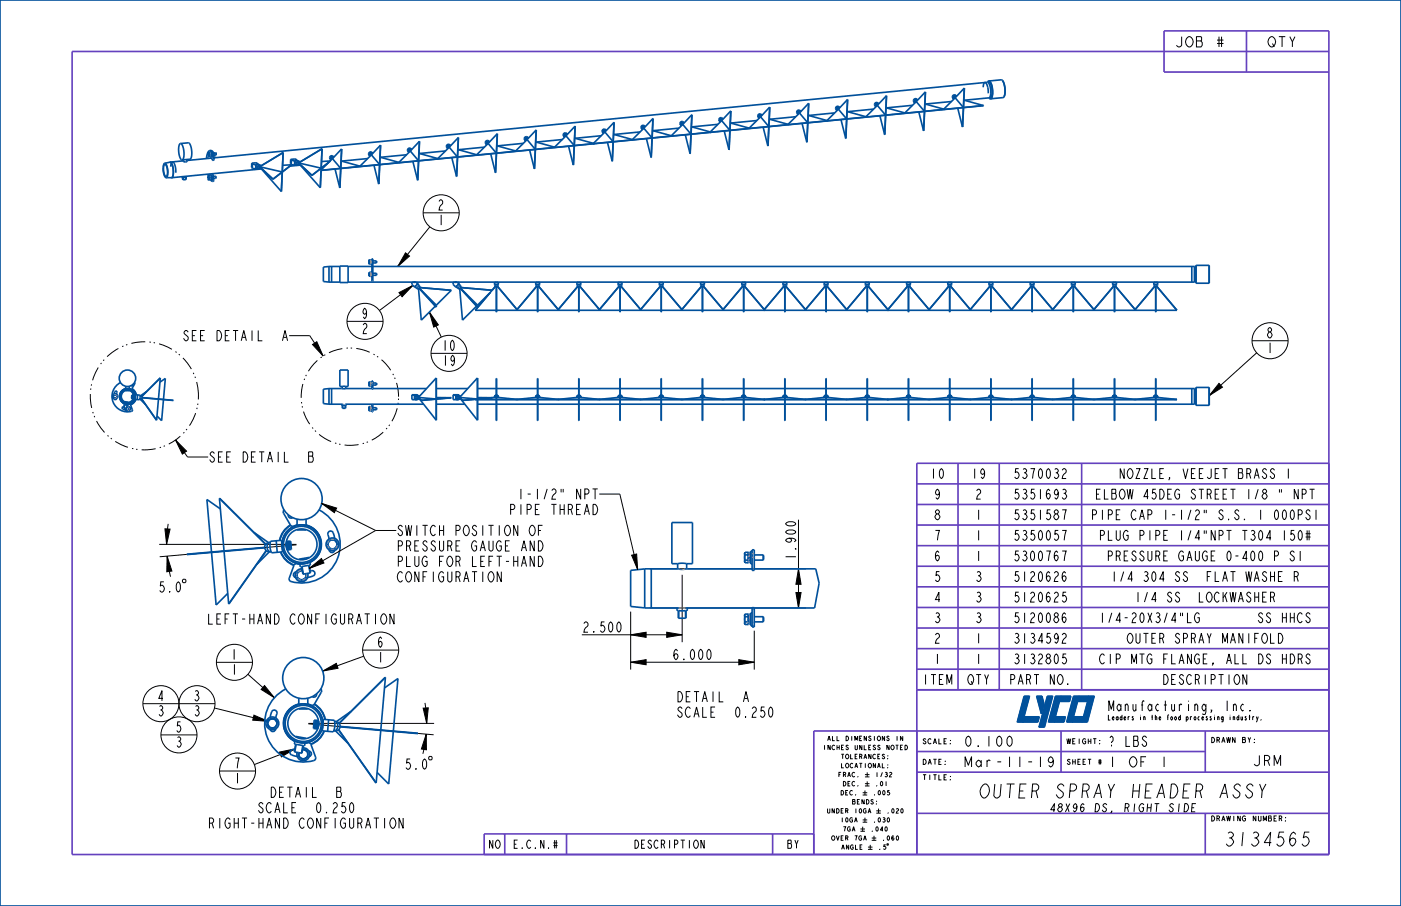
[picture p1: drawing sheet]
<svg xmlns="http://www.w3.org/2000/svg" width="432mm" height="279mm" viewBox="0 0 432 279" stroke-linecap="round" stroke-linejoin="round" font-family="sans-serif">
<defs><g id="words">
<g font-size="5.6">
<text x="302.5" y="246.1">OUTER SPRAY HEADER ASSY</text>
<text x="377.3" y="260.9">3134565</text>
</g>
<g font-size="4.1">
<text x="362" y="14.5">JOB</text>
<text x="374.4" y="14.5">#</text>
<text x="390.5" y="14.5">QTY</text>
<text x="134.8" y="64.8">2</text>
<text x="134.9" y="69.4">1</text>
<text x="111.3" y="98.3">9</text>
<text x="56.1" y="105.1">SEE DETAIL</text>
<text x="86.6" y="105.1">A</text>
<text x="111.4" y="102.9">2</text>
<text x="390.2" y="104.2">8</text>
<text x="136.1" y="108.1">10</text>
<text x="136.2" y="112.8">19</text>
<text x="390.3" y="108.9">1</text>
<text x="64.2" y="142.5">SEE DETAIL</text>
<text x="94.6" y="142.5">B</text>
<text x="159.3" y="153.9">1-1/2&quot; NPT</text>
<text x="156.7" y="158.7">PIPE THREAD</text>
<text x="122.1" y="165.2">SWITCH POSITION OF</text>
<text x="122.1" y="169.9">PRESSURE GAUGE AND</text>
<text x="245.3" y="173" transform="rotate(-90 245.3 173)">1.900</text>
<text x="122.1" y="174.7">PLUG FOR LEFT-HAND</text>
<text x="122.1" y="179.5">CONFIGURATION</text>
<text x="48.6" y="182.6">5.0</text>
<text x="64.4" y="192.5">LEFT-HAND CONFIGURATION</text>
<text x="179.3" y="195">2.500</text>
<text x="71.1" y="203.4">1</text>
<text x="116.1" y="199.6">6</text>
<text x="207.1" y="203.4">6.000</text>
<text x="71.1" y="208">1</text>
<text x="116.2" y="204.3">1</text>
<text x="48.4" y="216.2">4</text>
<text x="48.5" y="220.8">3</text>
<text x="59.5" y="216.2">3</text>
<text x="59.6" y="220.8">3</text>
<text x="208.3" y="216.4">DETAIL</text>
<text x="208.3" y="221.2">SCALE</text>
<text x="226.1" y="221.2">0.250</text>
<text x="228.6" y="216.4">A</text>
<text x="341.3" y="219.3">Manufacturing, Inc.</text>
<text x="54" y="225.8">5</text>
<text x="54" y="230.4">3</text>
<text x="296.9" y="230.2">0.100</text>
<text x="341.3" y="230.2">? LBS</text>
<text x="72" y="236.9">7</text>
<text x="124.5" y="237.2">5.0</text>
<text x="296.9" y="236.5">Mar-11-19</text>
<text x="341.3" y="236.5">1</text>
<text x="347.5" y="236.5">OF</text>
<text x="356.8" y="236.5">1</text>
<text x="385.9" y="236.1">JRM</text>
<text x="72.1" y="241.6">1</text>
<text x="83.2" y="245.9">DETAIL</text>
<text x="103.3" y="245.9">B</text>
<text x="79.4" y="250.7">SCALE</text>
<text x="97.1" y="250.7">0.250</text>
<text x="64.7" y="255.4">RIGHT-HAND CONFIGURATION</text>
</g>
<g font-size="4">
<text x="286.5" y="147.6">10</text>
<text x="299.2" y="147.6">19</text>
<text x="312.4" y="147.6">5370032</text>
<text x="345.3" y="147.6">NOZZLE, VEEJET BRASS 1</text>
<text x="287.7" y="153.9">9</text>
<text x="300.4" y="153.9">2</text>
<text x="312.4" y="153.9">5351693</text>
<text x="338.2" y="153.9">ELBOW 45DEG STREET 1/8 &quot; NPT</text>
<text x="287.7" y="160.3">8</text>
<text x="300.4" y="160.3">1</text>
<text x="312.4" y="160.3">5351587</text>
<text x="337" y="160.3">PIPE CAP 1-1/2&quot; S.S. 1 000PSI</text>
<text x="287.7" y="166.6">7</text>
<text x="300.4" y="166.6">1</text>
<text x="312.4" y="166.6">5350057</text>
<text x="339.4" y="166.6">PLUG PIPE 1/4&quot;NPT T304 150#</text>
<text x="287.7" y="173">6</text>
<text x="300.4" y="173">1</text>
<text x="312.4" y="173">5300767</text>
<text x="341.8" y="173">PRESSURE GAUGE 0-400 P SI</text>
<text x="287.7" y="179.3">5</text>
<text x="300.4" y="179.3">3</text>
<text x="312.4" y="179.3">5120626</text>
<text x="342.9" y="179.3">1/4 304 SS</text>
<text x="371.5" y="179.3">FLAT WASHE R</text>
<text x="287.7" y="185.7">4</text>
<text x="300.4" y="185.7">3</text>
<text x="312.4" y="185.7">5120625</text>
<text x="350.1" y="185.7">1/4 SS</text>
<text x="369.1" y="185.7">LOCKWASHER</text>
<text x="287.7" y="192">3</text>
<text x="300.4" y="192">3</text>
<text x="312.4" y="192">5120086</text>
<text x="339.4" y="192">1/4-20X3/4&quot;LG</text>
<text x="386.9" y="192">SS HHCS</text>
<text x="287.7" y="198.4">2</text>
<text x="300.4" y="198.4">1</text>
<text x="312.4" y="198.4">3134592</text>
<text x="347.7" y="198.4">OUTER SPRAY MANIFOLD</text>
<text x="287.7" y="204.7">1</text>
<text x="300.4" y="204.7">1</text>
<text x="312.4" y="204.7">3132805</text>
<text x="339.4" y="204.7">CIP MTG FLANGE, ALL DS HDRS</text>
<text x="284.2" y="211.1">ITEM</text>
<text x="298.1" y="211.1">QTY</text>
<text x="311.2" y="211.1">PART NO.</text>
<text x="358.4" y="211.1">DESCRIPTION</text>
</g>
<g font-size="3.3">
<text x="323.8" y="250.4">48X96 DS, RIGHT SIDE</text>
<text x="150.4" y="261.6">NO</text>
<text x="158.2" y="261.6">E.C.N.#</text>
<text x="195.5" y="261.6">DESCRIPTION</text>
<text x="242.5" y="261.6">BY</text>
</g>
<g font-size="2.1">
<text x="341.3" y="222.1">Leaders in the food processing industry.</text>
<text x="284.2" y="229.4">SCALE:</text>
<text x="328.6" y="229.4">WEIGHT:</text>
<text x="373.1" y="229">DRAWN</text>
<text x="382.4" y="229">BY:</text>
<text x="284.2" y="235.8">DATE:</text>
<text x="328.6" y="235.8">SHEET</text>
<text x="338" y="235.8">#</text>
<text x="284.2" y="240.5">TITLE:</text>
<text x="373.1" y="253.2">DRAWING</text>
<text x="385.5" y="253.2">NUMBER:</text>
</g>
<g font-size="1.8">
<text x="253.8" y="231.2">INCHES</text>
<text x="255.1" y="228.4">ALL</text>
<text x="259.2" y="234">TOLERANCES:</text>
<text x="260.6" y="228.4">DIMENSIONS</text>
<text x="263.3" y="231.2">UNLESS</text>
<text x="272.8" y="231.2">NOTED</text>
<text x="275.6" y="228.4">IN</text>
<text x="258.3" y="239.6">FRAC.</text>
<text x="259.2" y="236.8">LOCATIONAL:</text>
<text x="269.7" y="239.6">1/32</text>
<text x="259" y="245.2">DEC.</text>
<text x="259.7" y="242.4">DEC.</text>
<text x="269" y="245.2">.005</text>
<text x="269.6" y="242.4">.01</text>
<text x="254.9" y="250.8">UNDER</text>
<text x="262.6" y="248">BENDS:</text>
<text x="263.1" y="250.8">10GA</text>
<text x="273.2" y="250.8">.020</text>
<text x="259" y="253.6">10GA</text>
<text x="259.7" y="256.3">7GA</text>
<text x="268.3" y="256.3">.040</text>
<text x="269" y="253.6">.030</text>
<text x="256.3" y="259.1">OVER</text>
<text x="259.2" y="261.9">ANGLE</text>
<text x="263.1" y="259.1">7GA</text>
<text x="270.6" y="261.9">.5</text>
<text x="271.8" y="259.1">.060</text>
</g>
</g></defs>
<path d="M317.3 214.7l-2.1 8h-1.7z" fill="#00509b"/>
<path d="M317.3 214.7l-2.1 8h-1.7z" fill="none" stroke="#00509b" stroke-width=".31"/>
<path d="M315.6 214.7h1.7l-3.8 8z" fill="#00509b"/>
<path d="M315.6 214.7h1.7l-3.8 8z" fill="none" stroke="#00509b" stroke-width=".31"/>
<path d="M315.6 221.1h4.7l-5.1 1.6z" fill="#00509b"/>
<path d="M315.6 221.1h4.7l-5.1 1.6z" fill="none" stroke="#00509b" stroke-width=".31"/>
<path d="M315.2 222.7l5.1-1.6-.4 1.6z" fill="#00509b"/>
<path d="M315.2 222.7l5.1-1.6-.4 1.6z" fill="none" stroke="#00509b" stroke-width=".31"/>
<path d="M322.8 214.7h1.6l-4.2 9.5z" fill="#00509b"/>
<path d="M322.8 214.7h1.6l-4.2 9.5z" fill="none" stroke="#00509b" stroke-width=".31"/>
<path d="M324.4 214.7l-2.5 9.5h-1.7z" fill="#00509b"/>
<path d="M324.4 214.7l-2.5 9.5h-1.7z" fill="none" stroke="#00509b" stroke-width=".31"/>
<path d="M326.9 214.7l-2.1 8h-1.6z" fill="#00509b"/>
<path d="M326.9 214.7l-2.1 8h-1.6z" fill="none" stroke="#00509b" stroke-width=".31"/>
<path d="M325.3 214.7h1.6l-3.7 8z" fill="#00509b"/>
<path d="M325.3 214.7h1.6l-3.7 8z" fill="none" stroke="#00509b" stroke-width=".31"/>
<path d="M325.2 221.1h3.1l-3.5 1.6z" fill="#00509b"/>
<path d="M325.2 221.1h3.1l-3.5 1.6z" fill="none" stroke="#00509b" stroke-width=".31"/>
<path d="M324.8 222.7l3.5-1.6-.4 1.6z" fill="#00509b"/>
<path d="M324.8 222.7l3.5-1.6-.4 1.6z" fill="none" stroke="#00509b" stroke-width=".31"/>
<path d="M326.9 214.7h3.1l-3.5 1.6z" fill="#00509b"/>
<path d="M326.9 214.7h3.1l-3.5 1.6z" fill="none" stroke="#00509b" stroke-width=".31"/>
<path d="M326.5 216.3l3.5-1.6-.4 1.6z" fill="#00509b"/>
<path d="M326.5 216.3l3.5-1.6-.4 1.6z" fill="none" stroke="#00509b" stroke-width=".31"/>
<path d="M330.9 214.7h1.6l-2.1 8z" fill="#00509b"/>
<path d="M330.9 214.7h1.6l-2.1 8z" fill="none" stroke="#00509b" stroke-width=".31"/>
<path d="M330.9 214.7l-.5 8h-1.6z" fill="#00509b"/>
<path d="M330.9 214.7l-.5 8h-1.6z" fill="none" stroke="#00509b" stroke-width=".31"/>
<path d="M332.5 214.7h3.2l-3.6 1.6z" fill="#00509b"/>
<path d="M332.5 214.7h3.2l-3.6 1.6z" fill="none" stroke="#00509b" stroke-width=".31"/>
<path d="M332.1 216.3l3.6-1.6-.5 1.6z" fill="#00509b"/>
<path d="M332.1 216.3l3.6-1.6-.5 1.6z" fill="none" stroke="#00509b" stroke-width=".31"/>
<path d="M337.2 214.7l-2.1 8h-1.6z" fill="#00509b"/>
<path d="M337.2 214.7l-2.1 8h-1.6z" fill="none" stroke="#00509b" stroke-width=".31"/>
<path d="M335.7 214.7h1.5l-3.7 8z" fill="#00509b"/>
<path d="M335.7 214.7h1.5l-3.7 8z" fill="none" stroke="#00509b" stroke-width=".31"/>
<path d="M330.8 221.1h3.2l-3.6 1.6z" fill="#00509b"/>
<path d="M330.8 221.1h3.2l-3.6 1.6z" fill="none" stroke="#00509b" stroke-width=".31"/>
<path d="M330.4 222.7l3.6-1.6-.5 1.6z" fill="#00509b"/>
<path d="M330.4 222.7l3.6-1.6-.5 1.6z" fill="none" stroke="#00509b" stroke-width=".31"/>
<path d="M321.1 214.7l.7 2.4-.8 3z" fill="#00509b"/>
<path d="M321.1 214.7l.7 2.4-.8 3z" fill="none" stroke="#00509b" stroke-width=".31"/>
<path d="M319.5 214.7h1.6l-.1 5.4z" fill="#00509b"/>
<path d="M319.5 214.7h1.6l-.1 5.4z" fill="none" stroke="#00509b" stroke-width=".31"/>
<g fill="none" stroke="#000" stroke-width=".31">
<path d="M125 78l1.2 1-3.6 3.2zM130.4 65.6h11.1M132.5 70l-9.9 12.2M106.9 99.1h11.2M123 90.2l4.3-2.2-3.4 3.5zM127.3 88l-10.4 7.8M132.3 96.2l2.8 4-1.4 .7zM132.3 96.2l3.7 7.8M132.8 109h11.2M375.7 118.2l1.1 1.2-4.1 2.6zM385.9 105.1h11.1M387.3 108.8l-14.6 13.2"/>
<path d="M49.1 167.9h42.3M50.8 163.1l1.6 .1-1 4.7zM51.5 171.5l1.5 4.6-1.6 .2zM51.5 171.5l1.1 6.3M51.8 161.6l-.4 6.3M56.5 178.6h.5l.3 .3v.5l-.3 .3h-.5l-.3-.3v-.5zM91.4 168l-42.2 3.7M200.3 175.4h48.1M210.2 177.3v20.7M246.1 175.4l.8 4.8h-1.6zM246.1 160.3v27.2M179.3 195.8h30.9"/>
<path d="M194.4 195.8l4.7-.8v1.6zM194.4 188.6v17.9M200.3 187.5h48.1M205.5 195l4.7 .8-4.7 .8zM232.5 194.5v12M245.3 182.7h1.6l-.8 4.8zM44 217h22.3M66.1 218.3l16.6 4.2M66.7 204.3h11.1M76.4 207.9l8.2 7.3M81.5 211.4l3.1 3.8-4.1-2.6zM99.4 207l4.3-2.4 .5 1.5z"/>
<path d="M111.8 200.5h11.1M112.1 202.4l-12.7 4.6M130.4 218.4l1.6-.1-.5 4.8zM131 216.8l.5 6.3M194.4 204.2l4.7-.8v1.6zM194.4 204.2h38.1M227.7 203.4l4.8 .8-4.8 .8zM49.6 226.6h11.1M67.7 237.8h11.1M78.3 220.5l4.4 2-4.8-.4zM86.1 231.9l4.8-.9-4.2 2.4zM90.9 231l-12.5 4.8"/>
<path d="M95.1 223.2l38.5 3.4M95.1 223.1h38.7M131.4 226.4v4.8l-1.5-.2zM131.4 226.4l-1.1 6.1M132.4 233.3h.5l.3 .2v.6l-.3 .2h-.5l-.3-.2v-.6z"/>
<circle cx="136" cy="65.6" r="5.6"/>
<circle cx="112.5" cy="99.1" r="5.6"/>
<circle cx="138.4" cy="109" r="5.6"/>
<circle cx="391.4" cy="105.1" r="5.6"/>
<circle cx="49.6" cy="217" r="5.6"/>
<circle cx="60.7" cy="217" r="5.6"/>
<circle cx="72.3" cy="204.3" r="5.6"/>
<circle cx="117.3" cy="200.5" r="5.6"/>
<circle cx="55.2" cy="226.6" r="5.6"/>
<circle cx="73.2" cy="237.8" r="5.6"/>
</g>
<g fill="#000">
<path d="M125 78l1.2 1-3.6 3.2zM123 90.2l4.3-2.2-3.4 3.5zM132.3 96.2l2.8 4-1.4 .7zM375.7 118.2l1.1 1.2-4.1 2.6zM50.8 163.1l1.6 .1-1 4.7zM51.5 171.5l1.5 4.6-1.6 .2zM246.1 175.4l.8 4.8h-1.6zM194.4 195.8l4.7-.8v1.6zM205.5 195l4.7 .8-4.7 .8zM245.3 182.7h1.6l-.8 4.8zM81.5 211.4l3.1 3.8-4.1-2.6zM99.4 207l4.3-2.4 .5 1.5z"/>
<path d="M194.4 204.2l4.7-.8v1.6zM227.7 203.4l4.8 .8-4.8 .8zM78.3 220.5l4.4 2-4.8-.4zM86.1 231.9l4.8-.9-4.2 2.4zM131.4 226.4v4.8l-1.5-.2zM130.4 218.4l1.6-.1-.5 4.8z"/>
</g>
<g fill="none" stroke="#6441be" stroke-width=".51">
<path d="M384.2 9.5v12.7M409.6 15.9h-387.4v247.6h387.4v-254h-50.8v12.7h50.8M282.6 155.6h127M282.6 149.2h127M295.3 142.9v69.8M308 142.9v69.8M333.4 142.9v69.8M409.6 142.9h-127v120.6M282.6 174.6h127M282.6 168.3h127M282.6 161.9h127M282.6 193.7h127"/>
<path d="M282.6 187.3h127M282.6 181h127M282.6 212.7h127M282.6 206.4h127M282.6 200h127M282.6 231.8h88.9M282.6 238.1h127M327 225.4v12.7M371.5 225.4v12.7M409.6 225.4h-158.8v38.1M155.6 257.2v6.3M174.6 257.2v6.3"/>
<path d="M238.1 257.2v6.3M250.8 257.2h-101.6v6.3M282.6 250.8h127M371.5 250.8v12.7"/>
</g>
<g fill="none" stroke="#00509b" stroke-width=".51">
<path d="M0 0h431.8v279.4h-431.8zM198.5 39.6l-3.7 3.5M198.5 39.6l2.5 2.9M201.2 36.6l-.5 12M201.2 36.6l-2.7 3M210.5 38.4l-3.7 3.6M210.5 38.4l2.5 3M213.1 39.1l6 1.7M213.2 35.4l-.5 12M213.2 35.4l-2.7 3M186.5 40.8l2.8-3.1-.6 12M186.5 40.8l2.5 2.9"/>
<path d="M187.2 43.9l1.5 5.8M188.7 49.7h.1M189.1 41.4l6.1 1.7M194.8 43.1v.1M199.2 42.8l1.5 5.8M200.7 48.6h.1M201.1 40.3l6.1 1.7M206.8 42h.1M211.2 41.6l1.5 5.8M219.1 40.8l-36.3 3.6 3.7-3.6M219.1 40.8h.1M241.7 88.1l-6.3 7.6h38.4l-6.3-7.6"/>
<path d="M241.9 88.1v8.2v-8.2M242.1 88.1l6.3 7.6M254.4 88.1l-6.3 7.6M254.6 88.1v8.2v-8.2M254.8 88.1l6.3 7.6M267.1 88.1l-6.3 7.6M267.3 88.1v8.2M267.3 96.3h.1M241.9 116.7v13zM254.6 116.7v13zM267.3 116.7h.1M267.3 116.7v13"/>
<path d="M235.4 123.2h.1M235.4 123.2l6.4-.7 6.6 .7M235.4 123.2h38.4M248.1 123.2l6.4-.7 6.6 .7M248.1 123.2h.1M248.4 123.2h.1M260.8 123.2l6.4-.7 6.6 .7M260.8 123.2h.1M261.1 123.2h.1M267.3 129.7h.1M273.8 123.2h.1M251.4 175.4l1.1 4.4-1.4 7.7"/>
<path d="M319.5 214.7h1.6l.7 2.4-.8 3zM322.8 214.7h1.6l-2.5 9.5h-1.7zM326.5 216.3h3.1l.4-1.6h-4.7l-2.1 8h4.7l.4-1.6h-3.1M326.9 214.7l-2.1 8M330.9 214.7h6.3l-2.1 8h-6.3zM332.1 216.3h3.1M332.5 214.7l-2.1 8M335.7 214.7l-2.2 8M315.6 221.1h4.7l-.4 1.6h-6.4l2.1-8h1.7l-2.1 8M330.8 221.1h3.2"/>
</g>
<path d="M61.2 122.1a16.7 16.7 0 0 0-24.6-14.7 16.7 16.7 0 0 0-1.3 28.6 16.7 16.7 0 0 0 25.8-12.3l.1-1.6M122.8 122.3a15 15 0 0 0-22-13.2 15 15 0 0 0-1.3 25.7 15 15 0 0 0 23.3-10.9v-1.6" fill="none" stroke="#000" stroke-width=".31" stroke-dasharray="4.3 1.3 .4 .9 .4 1.3" stroke-linecap="butt"/>
<!-- layer: 0_COMPONENTS -->
<g fill="none" stroke="#00509b" stroke-width=".51">
<path d="M209.3 39.5l-8.1 .8M221.3 38.3l-8.1 .8M221.9 37.5l.1 .1M222 36.8l.4-.2 .4 .2-.6 .2-.1 .6-.3-.4zM222.3 37.2v.1M222.4 37.1l-.1 .1M222.5 37.1h.1M222.5 37.3l2.4 2.9M222.5 37.1v.2M222.5 37.1l-.2 .1M222.6 37l-.3 .4M222.8 36.7v.1"/>
<path d="M222.8 36.7l-.5-.4-.5 .1-.2 .6 .3 .5M222.8 36.7l-.4-.2-.4 .2-.2 .4 .1 .4M225.1 37.9l6 1.7M225.2 34.2l-.5 12M225.2 34.2l-2.7 2.9M231.1 39.6h.1M233.3 37.2l-8.1 .8M233.6 35.7h.1M233.6 35.8l.3 .5M233.9 36.3l.1 .1M234 35.6l.4-.2 .4 .2-.7 .2v.6l-.3-.4zM234.3 36.1h.1"/>
<path d="M234.4 36h-.1M234.5 35.9l-.1 .1M234.5 35.9h.1M234.5 36.1l-3.7 3.6M234.5 36.1l2.4 2.9M234.5 36v.1M234.5 35.9l-.2 .2M234.6 35.9l-.3 .3M234.8 35.5v.1M234.8 35.5l-.4-.1-.4 .1-.2 .4 .1 .4M234.8 35.5l-.7-.4-.5 .6M235.2 39.2l1.5 5.8"/>
<path d="M237.1 36.7l6 1.8M237.2 33l-2.7 3M237.3 33h-.1M237.3 33l-.6 12M245.3 36l-8.1 .8M245.9 35.1l.1 .1M246.2 34.9h.1M246.3 34.9h.1M246.3 34.9l-3.5 3.6M246.4 34.8l-.1 .1M246.5 34.8l-.2 .1M246.5 34.8h.1"/>
<path d="M246.5 34.9h-.2M246.5 34.9l2.8-3-.6 12M246.5 34.9l2.4 2.9M246.6 34.7l-.4 .2M246.7 34.5l-.5 .1-.1 .6M246.8 34.4l-.8 .1-.2 .4 .2 .3M246.8 34.4l-.5-.4-.5 .1-.2 .5 .3 .5M246.8 34.4l-.4-.2-.4 .2-.2 .3 .1 .4M247.2 38.1l1.5 5.8M249.1 35.6l6 1.7M254.8 37.3h.1M257.3 34.8l-8.1 .8"/>
<path d="M257.9 34l.1 .1M258.3 33.8h.1M258.4 33.6l-.1 .1M258.4 33.6h.1M258.5 33.7l-3.7 3.6M258.5 33.7l2.4 3M258.5 33.6l2.8-2.9-.6 12M258.5 33.6v.1M258.5 33.6l-.2 .1M258.6 33.5l-.4 .3M258.7 33.2l-.3-.1-.4 .2-.2 .4 .2 .3M258.7 33.2l-.6 .3-.1 .5"/>
<path d="M258.8 33.2h.1M258.8 33.2l-.5-.4-.5 .1-.2 .5 .3 .6M258.8 33.2l-.4-.2-.4 .2-.2 .4 .1 .4M259.2 36.9l1.5 5.8M260.9 36.7l-.2 6M261.1 34.4l6 1.7M266.8 36.1h.1M269.2 33.7l-8 .7M269.9 32.8l.1 .1M270 32.1l.4-.2 .4 .2-.7 .2-.1 .6-.2-.4zM270.3 32.5v.1M270.4 32.4l-.1 .1"/>
<path d="M270.4 32.4h.1M270.4 32.6l-3.6 3.5M270.4 32.6l2.5 2.9M270.5 32.5l-.1 .1M270.5 32.4l-.2 .1M270.6 32.4l-.4 .3M270.8 32v.1M270.8 32l-.5-.4-.5 .2-.3 .5 .4 .5M270.8 32l-.4-.2-.4 .2-.2 .4 .1 .4M271.2 35.7l1.5 5.8M273.1 33.2l6 1.7M273.2 29.5l-2.7 3"/>
<path d="M273.2 29.5l-.5 12M273.3 29.5h-.1M279.1 34.9h.1M281.2 32.5l-8 .8M281.5 31h.1M281.5 31.1l.4 .5M281.9 31.6l.1 .1M282.3 31.4h.1M282.3 31.4l-3.5 3.6M282.4 31.2l-.1 .2M282.4 31.2h.1M282.4 31.4h-.1"/>
<path d="M282.4 31.4l2.5 2.9M282.5 31.2l-.2 .2M282.5 31.2l-.3 .3M282.8 31l-.7-.2-.2 .7 .1 .2 .1-.6 .6-.1M282.8 30.8v.1M282.8 30.8l-.7-.4-.6 .6M282.8 30.8l-.4-.1-.4 .1-.2 .4 .1 .4M283.2 34.5l1.5 5.8M285.1 32.1l6 1.6M285.2 28.4l-.5 11.9M285.2 28.4l-2.8 3M291.1 33.7v.1"/>
<path d="M293.2 31.3l-8 .8M293.5 29.9h.1M293.5 29.9l.4 .5M293.9 30.4l.1 .2M294.3 30.2v.1M294.4 30.1l-.1 .1M294.4 30.1h.1M294.4 30.2l-3.6 3.6M294.4 30.2l2.5 3M294.4 30.1v.1M294.5 30.1l-.2 .1M294.5 30l-.3 .3"/>
<path d="M294.7 29.7l-.4-.1-.4 .2-.1 .4 .2 .3M294.7 29.7l.1 .1M294.7 29.8l-.6 .1-.1 .6M294.8 29.7h.1M294.8 29.7l-.7-.4-.6 .6M294.8 29.7l-.4-.2-.4 .2-.2 .3 .1 .4M295.2 33.4l1.4 5.8M297.1 30.9l6 1.6M297.2 27.2l-.6 12M297.2 27.2l-2.8 2.9M303 26.9l.3-1.2 .5-.2 .5 1 .3 2.3M303.1 32.5l-84.3 8.3 3.7-3.5"/>
<path d="M303.1 32.5v.1M304.3 25.4l.6 .6 .4 1.7v1.7l-.5 .8M304.3 25.4l-238.2 23.3M304.4 25.4h.6M304.5 25.2l-.1 .2M304.5 25.2h.1M304.5 25.2l.3-.2 .3 .2 .6 1.4 .2 1.7-.2 1.6M304.6 25.4h.4M304.7 25.4l.3 .1M304.8 25l.7 .7 .4 1.9v2l-.6 .9M304.8 25l-.3 .2M304.8 30.2l-7.6 .7"/>
<path d="M304.9 30.2l.1 .1M305 30.3h.1M305 30.3l.3 .2M305 25.4l.1 .1M305.1 25.5l.4 .8 .3 1.4v1.4l-.3 .9M305.5 30l-.4 .1M305.5 30h.1M305.7 29.9l-.3 .5-.4-.1M305.7 29.9h.1M308.9 24.7l-4.1 .3M308.9 24.7v.1M308.9 24.8h.1"/>
<path d="M308.9 24.8l.1 .1M309 24.9h.1M309 24.9l.5 1 .2 1.5v1.5l-.3 1M309 24.9l.5 1 .3 1.5-.1 1.5-.3 1M309.4 29.9l-4.1 .6M309.4 29.9h.1M50.7 50.7l.5 .3 .4 1.3v1.5l-.4 .7-.4-.5-.4-1.1v-1.4zM50.8 50.4l.5 .5 .4 1.6v1.6l-.5 .7M50.8 50.4l-.4 .7-.1 1.6 .4 1.5 .5 .6M51.2 54.8h1.7M51.2 54.8h.1M52.4 50l.6 .6 .4 1.8-.1 1.7-.4 .7"/>
<path d="M52.4 50l-1.6 .4M52.4 50h-.1M52.4 50l.6 .6 .4 1.7-.1 1.8-.4 .7M52.6 51.4l.2-1.1 .3-.3h.3l.6 1.3 .2 2M52.8 54.8h.1M55.6 44.3l-.5 .8v1.8l.4 1.8 .6 .6M55.6 44.3l2.6-.2 .6 .9 .3 1.5v1.5l-.4 1-2.6 .3M55.6 44.3l.7 .6 .4 1.8-.1 1.8-.5 .8M56.3 54.5l.2 .1-.1 .8-.2-.4zM56.4 55.4l.1 .1M56.5 49.7h.1M56.5 49.6l-4.1 .4"/>
<path d="M56.5 49.3v.4M57.3 55.4l.1-.9-.8 .1-.1 .9M57.3 55.4l-.8 .1M57.5 54.4l-.2 1M57.5 54.4h.1M57.6 49.7l-.4 .2-.7-.2M57.6 49.2v.6M64.1 54.4l.1 .9M64.1 54.4h.2l.1 .4v.6h-.2M64.1 53.7l.2 .6M64.1 48.9l-.1-.4-.1 .4M64.2 55.3v.1"/>
<path d="M64.2 55.4l.1 .1M64.2 47.2l.1 .9M64.2 47.2h.2l.1 .4v.5h-.2M64.3 48.1h.1M64.3 48.1l.1 .2M64.3 54.3l-.2 .1M64.3 54.3l.2 .4M64.4 47l-.2 .2M64.4 47l.2 .5M64.5 55.3l-.2 .2M64.5 54.7v.6M64.6 48.1l-.2 .2"/>
<path d="M64.6 47.5v.6M64.6 54.2h.1M64.7 54.2l.1 .5M64.7 46.4l.8 .2 .7 1.2-.3 1.5-.3 .1M64.7 46.4l-.7 .7-.4 1.8M64.7 46.4l.6 .4 .6 1-.3 1.6M64.7 54.2l.3 .3M64.7 54.2l-.4 .1M64.7 47h.1M64.8 47l.1 .5M64.8 55.1h.1M64.8 55.5h-.5"/>
<path d="M64.8 55.5h.1M64.8 48.8h.4l.4 .6M64.8 55.1h.2M64.8 54.1l-.2-.3v.4M64.8 47l.3 .2M64.8 47h-.4M64.8 55h.1M64.8 55h.2M64.8 54.7v.6h-.3M64.8 54.7h-.3M64.8 55.4l.2 .2M64.8 55l.1 .1"/>
<path d="M64.9 54l.2 .1 .2 .5M64.9 54l-.2 .2M64.9 54l.3 .8-.2 .8M64.9 47.9h.2M64.9 48.2h.1M64.9 48.2l-.5 .1M64.9 55.1h.1M64.9 55.1l-.1 .4M64.9 47.8h.1M64.9 47.7l.1 .1M64.9 47.5v.6h-.3M64.9 47.5h-.3"/>
<path d="M64.9 48.2l.2 .2M64.9 47.8l.1 .1M65 55.2h.1M65 54.5v.5M65 54.5v.7M65 54.5h.1M65 46.8l.3 .1 .2 .6M65 46.8l-.2 .2M65 46.8l.3 .8-.2 .8M65 55.6l.5 .3M65 47.9h.1M65 47.9l-.1 .3"/>
<path d="M65 55h.1M65 48.8h.1M65.1 48.8l-7.5 .7M65.1 47.2v.6M65.1 47.3v.6M65.1 47.3h.1M65.1 47.8h-.1M65.1 47.8h.1M65.3 53.6l.2 2.3M65.3 54.6l.1 .7M65.3 54.6v.7M65.3 55.3h.1"/>
<path d="M65.3 55.3l-.3 .3M65.4 55.1v.1M65.5 47.5l.2 1-.3-.3M65.5 47.5l-.1 .7-.3 .2M65.5 53.6l.4 2.1-.4 .2M65.5 55.9h.1M65.6 47.8l-.1 .1 .2 .4M66.4 54.4h-.7M66.4 54.4h.1M66.4 54.4v.6M66.4 55h-.6M66.5 47.1h.1"/>
<path d="M66.5 47.1l-.6 .1M66.5 47.1l.1 .6M66.6 47.7l-.4 .1M77.6 50.3l-.1 1.3 .3 .3M77.6 50.3l.2 .3M77.8 51.9l.9 .2M77.8 50.6v1.3M77.8 50.6l.9 .2M78.7 50.8l.1 .7M78.8 51.5l.1 .4h.2M78.8 51.5l-.1 .6M78.9 51l-.1 .5"/>
<path d="M78.9 51h.1M79 50.9l-.1 .1M79.1 51.9h.1M79.1 51.9l-.4 .2M79.2 50.6l-.2 .3M79.2 50.6l-.5 .2M79.3 50.3l.1 .4-.2-.1M79.3 50.3l-.1 .3M79.3 50.3h-1.7M79.7 51.9h-.1M79.9 50.8l-.7-.1-.3 .5 .1 .6 .6 .1M79.9 50.8v.1"/>
<path d="M79.9 50.8l-.4 .5 .1 .6M80 51.6l.2 .1M80.1 51.5h.1M80.1 51.5l4 3.8M80.1 51.3v.1M80.1 51.4v.1M80.1 51.5l6.9 1.5M80.1 51.3v.3l6.6 7.5M80.2 51.3h-.1M80.3 51.3l-.3 .3M80.3 51.7l-.3 .3M80.3 51l.1 .2"/>
<path d="M80.3 51l-.3 .4v.6M80.3 51l-.5-.1-.3 .4 .1 .5 .4 .2M80.6 52.1l-27.7 2.7M84.1 55.2v.1M86.7 59v.1M87.3 47l-.6 12.1M87.3 47v.1M87.3 47l-7.2 4.3M89.6 49.1l-.1 1.4 .2 .2M89.6 49.1l.2 .3M89.7 50.7l1 .2M89.8 49.4l-.1 1.3"/>
<path d="M89.8 49.4l.9 .2M89.9 50.8v.1M89.9 50.8l-5.8 4.5M89.9 50.8l-2.8 .2M90.7 49.6l.1 .7M90.8 50.3l.1 .4h.2M90.8 50.3l-.1 .6M90.9 49.8l-.1 .5M90.9 49.8h.1M91.1 49.6l-.2 1 .7 .2M91.1 49.6h.1M91.1 49.6h.8"/>
<path d="M91.1 50.7h.1M91.1 50.7l-.4 .2M91.2 49.4l-.3 .4M91.2 49.4l-.5 .2M91.3 49.1l.1 .4-.2-.1M91.3 49.1l-.1 .3M91.3 49.1h-1.7M91.5 50.4l.1 .4M91.5 50.4l.1 .3 .4 .1M91.7 50.7l-.1 .1M91.9 49.6v.1M91.9 49.6l-.4 .8"/>
<path d="M92 50.4l.2 .1M92.1 50.4h-.1M92.1 50.3v.1M92.1 50.3h.1M92.1 50.3l4 3.8M92.1 50.1v.1M92.1 50.2h.1M92.1 50.4l6.6 7.5M92.1 50.4h.1M92.1 50.3l6.9 1.6M92.1 50.2v.1M92.2 50.2h-.1"/>
<path d="M92.2 50.1l-.2 .3M92.3 50.6l-.3 .2M92.3 49.8l.1 .2M92.3 49.8l-.4 .5 .1 .5M92.3 49.8l-.6-.1-.2 .7M92.6 50.9l-3.2 .3M96.1 54.1h.1M98.7 57.9h.1M98.9 52.5l-.1 .1M99 52.6l-.3 5.3M99.1 49.8l2.7-.2-5.7 4.5M99.3 45.9l-.3 6.5"/>
<path d="M99.3 45.9h.1M99.3 45.9l-7.2 4.3M101.9 49.2l.2 .1M102.4 49h.1M102.4 49l-3.5 3.5M102.5 48.9h-.1M102.5 48.8h.1M102.5 49l2.5 2.9M102.5 49h-.1M102.5 48.9v.1M102.5 48.9l2.8-3-.6 12M102.6 48.8l-.2 .2"/>
<path d="M102.6 48.8l-.3 .3M102.8 48.6l-.6 .1-.1 .6M102.8 48.5l-.3-.2-.4 .2-.2 .4 .2 .4M102.8 48.4l.1 .1M102.8 48.4l-.3-.1-.5 .1-.2 .4 .1 .4M102.8 48.4l-.4-.4-.6 .2-.2 .5 .3 .5M103.3 52.1l1.4 5.8M104.8 57.9h-.1M105.1 49.6l6.1 1.8M113.3 48.9l-8 .8M113.9 48l.2 .1M114 47.3l.5-.1 .3 .2-.6 .1-.1 .6-.2-.4z"/>
<path d="M114.4 47.8h.1M114.5 47.7l-.1 .1M114.5 47.7h.1M114.5 47.8l-3.7 3.6M114.5 47.8l2.5 2.9M114.5 47.7v.1M114.5 47.7l2.8-2.9-.6 12M114.6 47.7l-.2 .1M114.6 47.6l-.3 .3M114.8 47.3h.1M114.8 47.3l-.4-.4-.6 .1-.2 .5 .3 .5M114.8 47.3l-.3-.2-.5 .2-.2 .3 .1 .4"/>
<path d="M115.3 51l1.4 5.8M116.8 56.8h-.1M117.1 48.5l6.1 1.6M123.2 50.1v.1M125.3 47.7l-8 .8M125.6 46.3h.1M125.6 46.3l.3 .6M125.9 46.9l.2 .1M126 46.2l.5-.2 .3 .2-.6 .2-.1 .5-.2-.3zM126.4 46.6v.1M126.4 46.6l-3.6 3.6M126.5 46.5l-.1 .1"/>
<path d="M126.5 46.5h.1M126.5 46.6l2.5 3M126.5 46.6h-.1M126.5 46.5v.1M126.6 46.4l-.3 .3M126.8 46.1h.1M126.8 46.1l-.6-.4-.6 .6M126.8 46.1l-.3-.2-.5 .2-.2 .4 .1 .4M127.3 49.8l1.4 5.8M129.1 47.3l6.1 1.7M129.3 43.6l-.6 12M129.3 43.6l-2.8 2.9"/>
<path d="M129.3 43.6h.1M135.2 49h.1M137.3 46.6l-8 .7M137.9 45.7l.2 .1M138.3 45.5h.1M138.4 45.4v.1M138.4 45.5l-3.6 3.5M138.5 45.3l-.1 .1M138.5 45.3h.1M138.5 45.5l2.5 2.9M138.5 45.5h-.1M138.6 45.3l-.3 .2"/>
<path d="M138.8 45.1l-.6 .1-.1 .6M138.8 44.9l-.8 .1-.1 .4 .2 .4M138.8 44.9l-.4-.4-.6 .2-.2 .5 .3 .5M138.8 44.9l-.3-.2-.5 .2-.2 .4 .1 .4M139.2 48.6l1.5 5.8M141.1 46.1l6.1 1.7M141.3 42.4l-2.8 3.1M141.3 42.4l-.6 12M146.8 47.8v.1M149.3 45.4l-8 .8M149.9 44.5l.2 .1M150.4 44.3h.1"/>
<path d="M150.5 44.2l-.1 .1M150.5 44.1h.1M150.5 44.3l-3.7 3.5M150.5 44.3l2.5 2.9M150.5 44.2v.1M150.5 44.1l-.2 .2M150.6 44.1l-.3 .3M150.8 43.8l-.4-.1-.4 .2-.1 .3 .2 .4M150.8 43.8l-.6 .2-.1 .6M150.8 43.7l.1 .1M150.8 43.7l-.4-.4-.6 .2-.2 .5 .3 .5M150.8 43.7l-.3-.1-.5 .1-.2 .4 .1 .4"/>
<path d="M151.2 47.4l1.5 5.8M152.8 53.2h-.1M153.1 45l6.1 1.7M153.3 41.3l-.6 11.9M153.3 41.3l-.5 11.9M153.3 41.3l-2.8 2.9M158.8 46.7h.1M161.3 44.2l-8 .8M161.9 43.3l.2 .2M162 42.7l.5-.2 .3 .2-.6 .1-.1 .6-.2-.3zM162.3 43.1l.1 .1M162.4 43.1l-3.6 3.6"/>
<path d="M162.5 43l-.2 .1M162.5 43h.1M162.5 43.1l2.5 3M162.5 43.1h-.1M162.5 43v.1M162.6 42.9l-.3 .3M162.8 42.6h.1M162.8 42.6l-.4-.4-.6 .1-.2 .5 .3 .5M162.8 42.6l-.4-.2-.4 .2-.2 .3 .1 .4M163.2 46.3l1.5 5.8M164.7 52.1h.1M165.1 43.8l6.1 1.6"/>
<path d="M165.2 40.1l-.5 12M165.2 40.1l-2.7 2.9M165.3 40.1l-.3 5.9M165.3 40.1h-.1M171.2 45.4v.1M173.3 43l-8 .8M173.6 41.6h.1M173.6 41.6l.3 .6M173.8 41.8l.1 .4M173.9 42.2l.2 .1M174.3 41.9v.1M174.4 42l-3.6 3.5"/>
<path d="M174.5 41.8l-.2 .1M174.5 41.8h.1M174.5 41.9l2.8-3-.6 12M174.5 41.9l2.5 3-78.1 7.6M174.5 41.9l-.1 .1M174.6 41.7l-.3 .4M174.8 41.5l-.6 .2-.1 .5-.2-.4M174.8 41.5l-.5-.2-.4 .5M174.8 41.4v.1M174.8 41.4l-.7-.4-.5 .6M174.8 41.4l-.6-.1-.4 .5M175.2 45.1l1.5 5.8"/>
<path d="M176.7 50.9h.1M177.1 42.6l6.1 1.7M183.2 44.3l-84.4 8.3M183.2 44.3h.1M185.3 41.9l-8 .7M197.3 40.7l-8.1 .8M223.2 40.4l1.5 5.8M224.7 46.2h.1M236.7 45h.1M248.7 43.9h.1M272.7 41.5h.1M114.6 80h-.1v1.6h.1"/>
<path d="M114.6 79.8h.3v7h-.3zM101.4 82.2l-1.7 .2v4.4l1.7 .2M101.4 87h3.3M102.2 82.2v4.8M104.7 82.2h-3.3v4.8M104.7 82h2.6v5.1h-2.6zM107.3 87h19.9M107.3 82.2h7.3M113.7 84v1.1M113.7 85.1h.1M113.7 84h.5v1.1M113.7 84h.1"/>
<path d="M113.7 85.1h.5M113.8 80.1l.5 .1M113.8 81.1v.3M113.8 80.1v.4M113.8 80.5v.6M113.8 84v.6M113.8 84.6v.5M113.8 80.1v1.3M113.8 84.6h.4M113.8 81.1h.4M113.8 80.5h.4M114.1 85.1v.1"/>
<path d="M114.1 85.2h.1M114.1 85.2h.2M114.1 84h.1M114.2 80.1v1.3h-.4M114.2 81.4h.1M114.2 80.2h.1M114.2 84.8h.1M114.2 81h.1M114.2 84.8v.1M114.2 81v.1M114.2 84.9h.1M114.2 84.9v.2"/>
<path d="M114.2 81.1v.1M114.2 81.1v.2M114.2 81.2h.1M114.2 85.1h.1M114.2 81.3h.1M114.2 85.1v.1M114.2 85.2h.1M114.3 84h-.2M114.3 84h.1M114.3 80.2h.1M114.3 80.2v.1M114.3 80.3h.1"/>
<path d="M114.3 84.1v.2M114.3 80.3v.2M114.3 84.3h.2M114.3 80.4h.2M114.3 84.3h.1M114.3 80.5h.1M114.3 80.5l.1 .4M114.3 84.3v.2M114.3 84.4h.1M114.3 80.5v.1M114.3 84.5l.1 .2M114.3 85.2h.1"/>
<path d="M114.3 81.4h.1M114.4 84.7h.1M114.4 80.9h.1M114.4 80.9v.1M114.4 84.8h.1M114.4 81h.1M114.4 84.9h.1M114.4 81.1h.1M114.4 85.2h.1M114.4 81.4h.1M114.4 81.1v.3M114.4 84.9v.3"/>
<path d="M114.6 83.8h-.1v1.6h.1M114.9 82.2h253.2v4.8M114.9 84.9h1.1M114.9 84.3h1.1M114.9 81.1h1.1M114.9 80.5h1.1M116 80.5v.6M116 84.3v.6M127 87v.7l.7 .7M127 87.1h1.3M127.6 87h.1M127.7 88.4l.1 .1"/>
<path d="M127.8 88.5h.1M128 87h11.9M128 87h-.4M128 86.9l-.9 .1h.5M128 86.9h.1M128.1 87h-.5M128.1 87h.1M128.3 88l-.5 .5M128.3 88l-.6 .4M128.3 87v.1M128.3 87.1l.4 .3M128.4 87l.4 .5"/>
<path d="M128.4 88.8l.3 .3 .3-.2M128.7 87.4l.1 .1M128.7 87.4l-.4 .6M128.7 87.6l.5 .4M128.8 87.5l-.5 .5M128.8 87.5h.1M129 88.9l.8 9.8 4.4-4.3M129 88.9h.1M129.1 88.8h-.1M129.1 88.8h.1M129.1 88.8l5.3 5.9M129.1 88.8l5.4 5.9"/>
<path d="M129.1 88.8l5.4 5.3M129.1 88.1l.3 .3M129.2 88h.1M129.2 88l-.9 .8-.4-.4M129.2 88.7l-.1 .1M129.2 88.7l9.9 .8M129.2 88.7h.1M129.4 88.4h.1M129.4 88.4l-.2 .3M134.5 94.1v.6M134.5 94.7h-.1M139.1 89.5h.1"/>
<path d="M139.1 89.5l-4.6 4.6M139.7 87v.7l.7 .7M139.7 87.1h1.3M140.3 87h.1M140.4 88.4l.1 .1M140.5 88.5h.1M140.6 88.4l.5 .4M140.7 87h11.9M140.7 87h-.4M140.7 86.9l-.9 .1h.5M140.7 86.9h.1M140.8 87h-.5"/>
<path d="M140.8 87h.1M141 88l-.5 .5M141 88l-.6 .4M141 87v.1M141 87.1l.4 .3M141.1 87l.4 .5M141.1 88.8l.3 .3 .3-.2M141.4 87.4l.1 .1M141.4 87.4l-.4 .6M141.4 87.6l.5 .4M141.5 87.5h.1M141.5 87.5l-.5 .5"/>
<path d="M141.7 88.9l.8 9.8 4.4-4.3M141.7 88.9h.1M141.7 88.8v.1M141.8 88.8h-.1M141.8 88.8h.1M141.8 88.8l5.3 5.9M141.8 88.1l-.7 .7M141.8 88.8l5.4 5.9M141.8 88.8l5.4 5.3M141.8 88.1l.3 .3M141.9 88h.1M141.9 88l-.1 .1"/>
<path d="M141.9 88.7l-.1 .1M142.1 88.4h.1M142.1 88.4l-.2 .3M146.5 95.7h.1M147.2 94.1v.6M147.2 94.7h-.1M151 90.3l-3.8 3.8M152.4 87h1.2v.6h-1.2zM152.5 87.6v.5h.3M152.5 87h1M152.8 88.1h.2M152.8 88.1l-1.1 1.4-9.8-.8"/>
<path d="M152.8 88.1l-6.3 7.6M153 88.1v8.2v-8.2M153 88.1h.1M153.2 88.1l6.3 7.6M153.2 88.1h-.2M153.4 87h11.9M153.5 87.6v.5h-.3M165.2 87.6v.5h.3M165.2 87h1M165.5 88.1h.2M165.5 88.1l-6.1 7.4M165.5 88.1l-6.3 7.6"/>
<path d="M165.7 88.1v8.2v-8.2M165.7 88.1h.1M165.9 88.1l6.3 7.6M165.9 88.1h-.2M166.1 87h11.9M166.2 87.6v.5h-.3M166.2 87.6l.1-.6h-1.2l.1 .7M166.2 87.6l-1 .1M177.9 87.6v.5h.3M177.9 87h1M178.2 88.1h.2M178.2 88.1l-6.3 7.6"/>
<path d="M178.4 88.1v8.2v-8.2M178.4 88.1h.1M178.6 88.1l6.3 7.6M178.6 88.1h-.2M178.8 87h11.9M178.9 87.6v.5h-.3M178.9 87.6l.1-.6h-1.2l.1 .7M178.9 87.6l-1 .1M190.6 87.6v.5h.3M190.6 87h1M190.9 88.1h.2M190.9 88.1l-6.3 7.6"/>
<path d="M191.1 88.1v8.2v-8.2M191.1 88.1h.1M191.3 88.1l6.3 7.6M191.5 87h11.9M191.6 87.6v.5h-.5M191.6 87.6l.1-.6h-1.2l.1 .7M191.6 87.6l-1 .1M203.2 87h1.2v.6h-1.2zM203.3 87.6v.5h.3M203.3 87h1M203.6 88.1h.2M203.6 88.1l-6.3 7.6"/>
<path d="M203.8 88.1v8.2M203.8 96.3h.1M204 88.1l6.3 7.6M204 88.1h-.2M204.2 87h11.9M204.3 87.6v.5h-.3M216 87.6v.5h.3M216 87h1M216.3 88.1h.2M216.3 88.1l-6.3 7.6M216.5 88.1v8.2M216.5 96.3h.1"/>
<path d="M216.5 88.1h.1M216.7 88.1l6.3 7.6M216.7 88.1h-.2M216.9 87h11.9M217 87.6v.5h-.3M217 87.6l-1 .1M217.1 87h-1.2l.1 .7M217.1 87l-.1 .6M228.6 87h1.2v.6h-1.2zM228.7 87.6v.5h.3M228.7 87h1M229 88.1h.2"/>
<path d="M229 88.1l-6.3 7.6M229.2 88.1v8.2v-8.2M229.2 88.1h.1M229.4 88.1l6.3 7.6h-89.2M229.4 88.1h-.2M229.6 87h11.9M229.7 87.6v.5h-.3M242.3 87h11.9M255 87h11.9M267.7 87h11.9M279.4 87h1.2v.6h-1.2zM279.5 87.6v.5h.3"/>
<path d="M279.5 87h1M279.8 88.1h.2M279.8 88.1l-6.3 7.6h89.2M280 88.1v8.2M280 96.3h.1M280.2 88.1l6.3 7.6M280.2 88.1h-.2M280.4 87h11.9M280.5 87.6v.5h-.3M292.2 87.6v.5h.5M292.2 87h1M292.5 88.1l-6.3 7.6"/>
<path d="M292.7 88.1v8.2v-8.2M292.7 88.1h.1M292.9 88.1l6.3 7.6M292.9 88.1h-.2M293.1 87h11.9M293.2 87.6v.5h-.3M293.3 87h-1.2l.1 .7M293.3 87v.6l-1.1 .1M304.9 87.6v.5h.3M304.9 87h1M305.2 88.1h.2M305.2 88.1l-6.3 7.6"/>
<path d="M305.4 88.1v8.2v-8.2M305.4 88.1h.1M305.6 88.1l6.3 7.6M305.6 88.1h-.2M305.8 87h11.9M305.9 87.6v.5h-.3M305.9 87.6l.1-.6h-1.2l.1 .7M305.9 87.6l-1 .1M317.6 87.6v.5h.3M317.6 87h1M317.9 88.1h.2M317.9 88.1l-6.3 7.6"/>
<path d="M318.1 88.1v8.2v-8.2M318.1 88.1h.1M318.3 88.1l6.3 7.6M318.3 88.1h-.2M318.5 87h11.9M318.6 87.6v.5h-.3M318.6 87.6l.1-.6h-1.2l.1 .7M318.6 87.6l-1 .1M330.3 87.6v.5h.3M330.3 87h1M330.6 88.1h.2M330.6 88.1l-6.3 7.6"/>
<path d="M330.8 88.1v8.2v-8.2M330.8 88.1h.1M331 88.1l6.3 7.6M331 88.1h-.2M331.2 87h11.9M331.3 87.6v.5h-.3M331.3 87.6l.1-.6h-1.2l.1 .7M331.3 87.6l-1 .1M342.9 87v.6h1.1M342.9 87h1.2l-.1 .6M343 87.6v.5h.3M343 87h1"/>
<path d="M343.3 88.1h.2M343.3 88.1l-6.3 7.6M343.5 88.1v8.2M343.5 96.3h.1M343.7 88.1l6.3 7.6M343.7 88.1h-.2M343.9 87h11.9M344 87.6v.5h-.3M355.7 87.6v.5h.3M355.7 87h1M356 88.1h.2M356 88.1l-6.3 7.6"/>
<path d="M356.2 88.1v8.2M356.2 96.3h.1M356.2 88.1h.1M356.4 88.1l6.3 7.6M356.4 88.1h-.2M356.6 87h11.5M356.7 87.6v.5h-.3M356.7 87.6l.1-.6h-1.2l.1 .7M356.7 87.6l-1 .1M362.7 95.7h.1M367.3 82.2v4.8M368.1 82.2h.5"/>
<path d="M368.6 86.9l-.5 .1M368.6 87.3h.1M368.6 81.8v5.5M368.6 87.3h4.1M368.6 81.8h4.1M368.6 81.8v.1M372.7 81.8v5.5M37.1 118a4.7 4.7 0 0 0-2.2 6 4.7 4.7 0 0 0 5.9 2.7l-.6-1.9M38.7 119.9a2.42 2.42 0 0 0-1.9 2.1 2.42 2.42 0 0 0 1.5 2.4l-.1 .4 1.2 .2 .1-.3 .7 .1M38.7 119.1v.8M39.8 119.1v.8M40.6 119.9l.8 .6 .5 1.3"/>
<path d="M40.7 119.9l1 1 .3 .9M40.9 118.6l-.1 .3h-.4M41.4 118l.1 .4-.8 1.5-.3 .1-.6-.1M49.3 117.9l1.7-1.2-1.2 13-1.4-1.4M49.4 116.6l-5.7 5.6M49.4 116.6h.1M49.4 116.6l-1.1 13M101.4 119.8l-1.7 .2v4.5l1.7 .1M101.4 119.8v4.9M101.4 119.8h4M102.2 119.8v4.9M105.4 119.8h1.2"/>
<path d="M105.5 119.2h1.1M105.5 119.2h-.8v-5.1h2.6v5.1h-.7M105.5 119.2v.6M106.6 119.2v.6M106.6 119.8h8M113.8 118.7v.4M113.8 117.8v.3M113.8 118.1v.6M113.8 117.8v1.3M113.8 118.1h.4M113.8 117.8h.5M114.1 118.5h.1"/>
<path d="M114.1 118.9h.1M114.1 119h.1M114.2 117.8v.9h-.4M114.2 119v.1M114.2 118v.1M114.2 117.9v.1M114.2 117.9h.1M114.2 117.8v.1M114.2 118.1h.1M114.2 118.1v.1M114.2 118.2h.1M114.2 117.8h.1"/>
<path d="M114.2 118.2v.1M114.2 118.3v.1M114.2 118.5h.1M114.2 118.4h.1M114.2 118.4h.2M114.2 119l-.4 .1M114.2 118.5v.1M114.2 118.6h.1M114.3 118.7h.1M114.3 118.8h.1M114.3 118.8h.2M114.2 119h.1"/>
<path d="M114.3 119h.1M114.3 118.9h.1M114.3 118.8v.1M114.3 117.8h.1M114.3 117.9h.1M114.3 117.9l.1 .1M114.4 118v.1M114.4 118.4h.1M114.4 118.1h.1M114.4 118.1v.2M114.4 118.3h.1M114.4 118.3v.1"/>
<path d="M114.6 117.6h-.1v1.6h.1M114.6 117.5h.3v2.5h-.3zM114.9 119.8h16.6M114.9 118.7h1.1M114.9 118.1h1.1M116 118.1v.6M134.4 116.6l-5.3 6M134.5 116.6l-.1 13M134.5 119.8h9.7M134.5 116.6h-.1M147.1 116.6l-5.3 6M147.2 116.6l-.1 6.5"/>
<path d="M147.2 119.8h220.9M147.2 116.6h-.1M153 116.7v13zM165.7 116.7v13zM178.4 116.7v13zM191.1 116.7v13zM203.8 116.7v13M203.8 116.7h.1M216.5 116.7v13M216.5 116.7h.1M229.2 116.7v13zM280 116.7h.1"/>
<path d="M280 116.7v13M292.7 116.7v13zM305.4 116.7v13zM318.1 116.7v13zM330.8 116.7v13zM343.5 116.7h.1M343.5 116.7v13M356.2 116.7h.1M356.2 116.7v13M367.3 119.8v4.9M368.1 119.8l.5 .1M368.1 119.8v4.9"/>
<path d="M368.6 119.5h4.1M368.6 119.5h.1M368.6 119.5v5.5M372.7 119.5v5.5M34.9 122.3l.2 .5M35.1 121.7l-.2 .5M35.2 121.7h.6l.3 .5-.3 .6h-.6l-.4-.6zM35.2 122.8h.6M35.2 121.7h.6M35.2 121.5l.2-.7a.4 .4 0 0 1 .6 0 .4 .4 0 0 1-.1 .6v.2M35.8 121.7l.3 .5M35.9 122.9l-.3 .3-.4-.2"/>
<path d="M36.1 122.3h.1M36.1 122.3v.1M36.1 122.3l-.3 .5M38.2 125.5a.35 .35 0 0 0-.5 .1 .35 .35 0 0 0 .2 .5l.6 .2M38.3 124.8l-.1 1 .9 .1 .2-.9M38.3 123.9l1.3 .2M38.7 126h.1M38.7 125.8v.5M38.7 126.4l.6 .3M38.7 120.4v.1M38.7 120.5h1.1M38.8 126.4l.4 .3"/>
<path d="M39.2 125.5a.55 .55 0 0 1 .6 .6 .55 .55 0 0 1-.6 .5 .55 .55 0 0 1-.4-.7l-.1 .5M39.2 125l-.1 .9M39.2 125.3a.79 .79 0 0 1 .9 .8 .79 .79 0 0 1-1 .7 .79 .79 0 0 1-.6-1M39.2 125.4h.1M39.3 125.4l.5 .3M39.3 125.4l-.1 .1M39.8 126.4l-.5 .3M39.8 120.4v.1M39.8 125.7v.7M39.8 126.1h.1M39.8 125.8l.1 .3M39.9 126.1v.1"/>
<path d="M39.9 126.1l-.1 .2M39.9 126v.1M40 125.6l.3 .4-.3 .3M40.2 124.8l.8-.5 .9-1.1-.8 1.1-.9 .5M40.7 122.8h.1M40.8 122.8h.1M40.8 122.8v.1M40.8 121.9l-.1 .9M40.8 121.9h.1M40.8 121.9v.1M40.8 121.9v.9M40.8 122h.1"/>
<path d="M40.8 122v.8M40.8 122.9h.1M40.9 122.9h.1M40.9 122.4l-.1 .5M40.9 121.9l-.1 .1M40.9 121.9h.1M40.9 121.9v.5M40.9 121.9v.1M40.9 122.8h.1M40.9 122.8v.1M40.9 122h.1M40.9 122v.8"/>
<path d="M41 122.4l-.1 .5M41 121.9l-.1 .1M41 121.9h.1M41 121.9v.5M41 121.9v.1M41 122.8h.1M41 122.8l-.1 .1M41 122.8v.1M41 122h.1M41 122v.8M41 122.9h.1M41.1 122.4l-.1 .5"/>
<path d="M41.1 121.9l-.1 .1M41.1 121.9h.1M41.1 121.9v.5M41.1 121.9v.1M41.1 122.8l-.1 .1M41.1 122.8h.1M41.1 122h.1M41.1 122v.8M41.1 122l-.5-.2-.1 1.1h.6M41.2 122l-.1 .7M41.6 122.9v.1M41.6 122.9h.1"/>
<path d="M41.6 123h.1M41.6 122.7v.2M41.7 122.7v.2M41.7 121.9h.1M41.7 122h.1M41.7 121.9v.1M41.8 121.7l1.3 .2-.1 1.4-1.4-.1zM42.4 121.8l-.1 1.4M43 123.2h.1M43.1 122h.1M43.2 122l.3 .6-.4 .6M43.2 123.1l1.6 1.6"/>
<path d="M43.4 122.1l.3 .1 .1 .4M43.6 123l4.6 6.6M43.7 123l4.6 6.6M43.8 122.6l-.2 .4-.3 .1M43.8 122.6l9.6 .9-9.6-.8M45.2 120.8l-1.9 1.2M48.2 129.6h.1M101.4 124.7h4.2M105.4 124.7l.1 .3M105.5 125.9h.1M105.5 125l.1 .9M105.6 125h.8v.9"/>
<path d="M105.6 125.9h.8M106.4 124.7h8.2M106.7 124.7l-.3 1.2M113.8 126.4v.3M113.8 125.4v.3M113.8 125.7v.7M113.8 125.4v1.3M113.8 125.7h.4M113.8 125.4h.5M114.1 126.1h.1M114.1 126.5h.1M114.1 126.5v.1"/>
<path d="M114.1 126.6h.1M114.2 125.6v.1M114.2 125.4v1h-.4M114.2 126.7h.1M114.2 125.5v.1M114.2 125.5h.1M114.2 125.7h.1M114.2 125.8h.1M114.2 125.4h.1M114.2 125.8v.1M114.2 125.9h.1M114.2 125.9v.1"/>
<path d="M114.2 126.1h.1M114.2 126h.1M114.2 126.1h.2M114.2 126.1v.1M114.2 126.2h.1M114.3 126.2v.1M114.3 126.3h.1M114.3 126.4h.1M114.3 126.4h.2M114.3 126.6l-.5 .1M114.3 126.6h.1M114.3 126.5h.1"/>
<path d="M114.3 126.4v.1M114.3 125.5h.1M114.3 125.6l.1 .1M114.4 126.1h.1M114.4 125.7v.1M114.4 125.7h.1M114.4 125.8v.1M114.4 125.9h.1M114.4 125.9v.1M114.4 126h.1M114.6 125.3h-.1v1.5h.1M114.6 124.6h.3v2.4h-.3z"/>
<path d="M114.9 126.4h1.1M114.9 125.7h1.1M114.9 124.7h15.7M116 125.7v.7M127 121.8l.7 .1M127.7 121.9l.1 .7M127.8 122.6l.1 .5 .4 .1M127.8 122.6l-.1 .7M128.3 123.2l-.6 .1M128.3 121.8l-.4 .3-.1 .5M128.3 121.8l.3 .2M128.3 121.8l-.6 .1"/>
<path d="M128.5 123.2h-.2M128.7 121.8v.2M128.7 121.8h-.4M128.7 121.8l-1.7-.1v1.5l.7 .1M128.7 123.2h-.4M128.8 122h-.6l-.3 .5 .2 .6 .6 .1M128.8 122l.2 .1M128.8 122l-.5 .5 .4 .7M128.9 122.6l.2 .2M128.9 122.6l.1 .1M128.9 123.1l-.2 .1M128.9 122.6h.1"/>
<path d="M128.9 122.5v.1M129 122.6h.1M129 122.6l.8 .9M129.1 122.5h-.2M129.1 122.7h.1M129.1 122.7l5.3 6.9M129.1 122.6l5.3 .4M129.1 122.6h-.1M129.1 122.1l.2 .1M129.1 122.1l-.4 .5 .3 .5M129.1 122.1h-.5l-.2 .4 .1 .5 .5 .1M129.1 122.4l-.2 .1"/>
<path d="M129.3 123l-.3 .1M134.5 129.6h-.1M134.5 124.7h8.8M134.5 122.6h4.6M139.1 122.6l-9.3 .9M139.1 122.6v.1M139.1 122.7l-9.3 .8M139.7 121.8l.7 .1M140.4 121.9l.1 .7M140.5 122.6l.1 .5 .4 .1M140.5 122.6l-.1 .7M141 123.2l-.6 .1"/>
<path d="M141 121.8l-.4 .3-.1 .5M141 121.8l.3 .2M141 121.8l-.6 .1M141.2 123.2h-.2M141.4 121.8v.2M141.4 121.8h-.4M141.4 121.8l-1.7-.1v1.5l.7 .1M141.4 123.2h-.4M141.5 122h-.6l-.3 .5 .2 .6 .6 .1M141.5 122l.2 .1M141.5 122l-.5 .5 .4 .7M141.6 122.6l.2 .2"/>
<path d="M141.6 122.6l.1 .1M141.6 123.1l-.2 .1M141.6 122.6h.1M141.6 122.5v.1M141.7 122.6l.8 .9M141.8 122.5h-.2M141.8 122.7h.1M141.8 122.7l5.3 6.9M141.8 122.6l5.3 .4M141.8 122.6h-.1M141.8 122.1l.2 .1M141.8 122.1l-.4 .5 .3 .5"/>
<path d="M141.8 122.1h-.5l-.2 .4 .1 .5 .5 .1M141.8 122.4l-.2 .1M142 123l-.3 .1M142.5 123.5h.1M146.5 123.2h.1M146.5 123.2h89.2M147.2 123.2l-.1 6.4M147.2 129.6h-.1M147.2 124.7h220.9M147.2 122.6h4.6l-9.3 .9M148 123l-5.5 .5M152.5 122.5v.1"/>
<path d="M152.9 122.5h.2M152.9 122.5l-6.4 .7M152.9 122.5h.1M153 122.4l-.1 .1M153 122.3l-.2 .2M153 122l-.5 .5M153 121.9l-.4 .2-.2 .5M153 121.9l-.4 .1-.2 .4M153 121.9l.5 .2 .1 .5M153 121.9l.4 .1 .2 .4M153 122.4l.1 .1M153 122.3l.3 .2"/>
<path d="M153 122l.5 .5M153.1 122.5l6.4 .7M153.5 122.5v.1M159.2 123.2h.1M159.5 123.2h.1M165.2 122.5v.1M165.6 122.5h.2M165.6 122.5l-6.4 .7M165.6 122.5h.1M165.7 122.4l-.1 .1M165.7 122.3l-.2 .2M165.7 122l-.5 .5"/>
<path d="M165.7 121.9l-.4 .2-.2 .5M165.7 121.9l-.4 .1-.2 .4M165.7 121.9l.5 .2 .1 .5M165.7 121.9l.4 .1 .2 .4M165.7 122.4l.1 .1M165.7 122.3l.3 .2M165.7 122l.5 .5M165.8 122.5l6.4 .7M166.2 122.5v.1M171.9 123.2h.1M172.2 123.2h.1M177.9 122.5v.1"/>
<path d="M178.3 122.5h.2M178.3 122.5l-6.4 .7M178.3 122.5h.1M178.4 122.4l-.1 .1M178.4 122.3l-.2 .2M178.4 122l-.5 .5M178.4 121.9l-.4 .2-.2 .5M178.4 121.9l-.4 .1-.2 .4M178.4 121.9l.5 .2 .1 .5M178.4 121.9l.4 .1 .2 .4M178.4 122.4l.1 .1M178.4 122.3l.3 .2"/>
<path d="M178.4 122l.5 .5M178.5 122.5l6.4 .7M178.9 122.5v.1M184.6 123.2h.1M184.9 123.2h.1M190.6 122.5v.1M191 122.5h.2M191 122.5l-6.4 .7M191 122.5h.1M191.1 121.9l-.4 .2-.2 .5M191.1 122.4l-.1 .1M191.1 121.9l-.4 .1-.2 .4"/>
<path d="M191.1 122.3l-.2 .2M191.1 122l-.5 .5M191.1 121.9l.5 .2 .1 .5M191.1 121.9l.4 .1 .2 .4M191.1 122l.5 .5M191.1 122.4l.1 .1M191.1 122.3l.3 .2M191.2 122.5l6.4 .7M191.6 122.5v.1M197.3 123.2h.1M197.6 123.2h.1M203.2 122.4l.2-.4 .4-.1 .4 .1 .2 .4"/>
<path d="M203.2 122.6l.2-.5 .4-.2 .4 .2 .2 .5M203.3 122.5v.1M203.3 122.5l.5-.5 .4 .1 .1 .4M203.3 122.5l.5-.5 .4 .2 .1 .3M203.6 122.5l.2-.2 .3 .2M203.7 122.5h.2M203.7 122.5l-6.4 .7M203.7 122.5h.1M203.8 129.7h.1M203.9 122.5l6.4 .7M204.3 122.5v.1M210 123.2h.1"/>
<path d="M210.3 123.2h.1M215.9 122.4l.2-.4 .4-.1 .4 .1 .2 .4M215.9 122.6l.2-.5 .4-.2 .4 .2 .2 .5M216 122.5v.1M216 122.5l.5-.5 .4 .1 .1 .4M216 122.5l.5-.5 .4 .2 .1 .3M216.3 122.5l.2-.2 .3 .2M216.4 122.5h.2M216.4 122.5l-6.4 .7M216.4 122.5h.1M216.5 129.7h.1M216.6 122.5l6.4 .7"/>
<path d="M217 122.5v.1M222.7 123.2h.1M223 123.2h.1M228.7 122.5v.1M229.1 122.5l-6.4 .7M229.1 122.5h.2M229.1 122.5h.1M229.2 121.9l-.4 .2-.2 .5M229.2 122.4l-.1 .1M229.2 121.9l-.4 .1-.2 .4M229.2 122.3l-.2 .2M229.2 122l-.5 .5"/>
<path d="M229.2 121.9l.5 .2 .1 .5M229.2 121.9l.4 .1 .2 .4M229.2 122l.5 .5M229.2 122.4l.1 .1M229.2 122.3l.3 .2M229.3 122.5l6.4 .7M229.7 122.5v.1M235.7 123.2h.1M273.5 123.2h89.2M273.5 123.2h.1M279.4 122.4l.2-.4 .4-.1 .4 .1 .2 .4M279.4 122.6l.2-.5 .4-.2 .4 .2 .2 .5"/>
<path d="M279.5 122.5v.1M279.5 122.5l.5-.5 .4 .1 .1 .4M279.5 122.5l.5-.5 .4 .2 .1 .3M279.8 122.5l.2-.2 .3 .2M279.9 122.5l-6.4 .7M279.9 122.5h.2M279.9 122.5h.1M280 129.7h.1M280.1 122.5l6.4 .7M280.5 122.5v.1M286.2 123.2h.1M286.5 123.2h.1"/>
<path d="M292.2 122.5v.1M292.6 122.5l-6.4 .7M292.6 122.5h.2M292.6 122.5h.1M292.7 121.9l-.4 .2-.2 .5M292.7 122.4l-.1 .1M292.7 121.9l-.4 .1-.2 .4M292.7 122.3l-.2 .2M292.7 122l-.5 .5M292.7 121.9l.5 .2 .1 .5M292.7 121.9l.4 .1 .2 .4M292.7 122l.5 .5"/>
<path d="M292.7 122.4l.1 .1M292.7 122.3l.3 .2M292.8 122.5l6.4 .7M293.2 122.5v.1M298.9 123.2h.1M299.2 123.2h.1M304.9 122.5v.1M305.3 122.5l-6.4 .7M305.3 122.5h.2M305.3 122.5h.1M305.4 121.9l-.4 .2-.2 .5M305.4 122.4l-.1 .1"/>
<path d="M305.4 121.9l-.4 .1-.2 .4M305.4 122.3l-.2 .2M305.4 122l-.5 .5M305.4 121.9l.5 .2 .1 .5M305.4 121.9l.4 .1 .2 .4M305.4 122l.5 .5M305.4 122.4l.1 .1M305.4 122.3l.3 .2M305.5 122.5l6.4 .7M305.9 122.5v.1M311.6 123.2h.1M311.9 123.2h.1"/>
<path d="M317.6 122.5v.1M318 122.5l-6.4 .7M318 122.5h.2M318 122.5h.1M318.1 121.9l-.4 .2-.2 .5M318.1 122.4l-.1 .1M318.1 121.9l-.4 .1-.2 .4M318.1 122.3l-.2 .2M318.1 122l-.5 .5M318.1 121.9l.5 .2 .1 .5M318.1 121.9l.4 .1 .2 .4M318.1 122l.5 .5"/>
<path d="M318.1 122.4l.1 .1M318.1 122.3l.3 .2M318.2 122.5l6.4 .7M318.6 122.5v.1M324.3 123.2h.1M324.6 123.2h.1M330.3 122.5v.1M330.7 122.5l-6.4 .7M330.7 122.5h.2M330.8 122.4l-.1 .1M330.8 121.9l-.4 .2-.2 .5M330.8 121.9l-.4 .1-.2 .4"/>
<path d="M330.8 122.3l-.2 .2M330.8 122l-.5 .5M330.8 121.9l.5 .2 .1 .5M330.8 121.9l.4 .1 .2 .4M330.8 122l.5 .5M330.8 122.4l.1 .1M330.8 122.3l.3 .2M330.9 122.5l6.4 .7M331.3 122.5v.1M337 123.2h.1M337.3 123.2h.1M342.9 122.4l.2-.4 .4-.1 .4 .1 .2 .4"/>
<path d="M342.9 122.6l.2-.5 .4-.2 .4 .2 .2 .5M343 122.5v.1M343 122.5l.5-.5 .4 .1 .1 .4M343 122.5l.5-.5 .4 .2 .1 .3M343.3 122.5l.2-.2 .3 .2M343.4 122.5l-6.4 .7M343.4 122.5h.2M343.4 122.5h.1M343.5 129.7h.1M343.6 122.5l6.4 .7M344 122.5v.1M349.7 123.2h.1"/>
<path d="M350 123.2h.1M355.6 122.4l.2-.4 .4-.1 .4 .1 .2 .4M355.6 122.6l.2-.5 .4-.2 .4 .2 .2 .5M355.7 122.5v.1M355.7 122.5l.5-.5 .4 .1 .1 .4M355.7 122.5l.5-.5 .4 .2 .1 .3M356 122.5l.2-.2 .3 .2M356.1 122.5l-6.4 .7M356.1 122.5h.2M356.1 122.5h.1M356.2 129.7h.1M356.3 122.5l6.4 .7"/>
<path d="M356.7 122.5v.1M362.7 123.2h.1M368.6 124.6h-.5M368.6 124.9v.1M368.6 125h4.1M67.6 153.7l1.4 16.2M67.6 153.7l14.2 14.2M67.6 153.7l14.3 14.1M67.9 156.9l-4.1-2.9 1.4 16.2M87.6 157.3l-.3 .5 .1 .5 2.1 3.6M88.8 158.8a.9 .9 0 0 0 .4 .9 .9 .9 0 0 0 1-.1M98.3 157.3a11.8 11.8 0 0 1 5.7 15.1 11.8 11.8 0 0 1-14.7 6.7l-.1-.8 1.4-4"/>
<path d="M65.2 170.4l1.4 16.2 3.6-3.6M69.1 170l1.4 16.2M78.3 164.2l4.5 3.2M81.6 168.8l-24 2.2 24-2.1M81.6 168.9l.5 1 .8 .1M82 169.8l-11.5 16.4M82.1 169.9l-11.6 16.3M82.7 167.5l-.8 .3-.3 1.1M83.1 170.1l-4 4M83.3 167.2l-.8 .5-.2 1.1 .4 1.1 .9 .3M83.4 166.9l3.4-.3 .3 3.6-3.4 .3-.5-1.8zM85.1 166.8l.3 3.5"/>
<path d="M86.5 170.2a6.9 6.9 0 0 0 4.1 4.2M86.6 170.2a6.8 6.8 0 0 0 4 4M86.9 167.3v.3M86.9 167.3h-.1M86.9 167.4v.4M86.9 167.1v.2M86.9 167.1h.1M86.9 167.1l.1 .1M87 167.1h-.2M87 169.7h.1M87.1 169.7h-.1M87.1 169.5h.1"/>
<path d="M87.1 169.5v.2M87.2 169.7h-.2M88.2 167.6l.1 .7M88.2 167.5l.1 .8M88.2 167.2h.1M88.2 167.2l.4 2.1M88.2 167.2l.3 2.1M88.3 167l1.3-.1 .2 2.5-1.3 .2M88.3 168.3l.1 1M88.3 168.3l.1 1.1M88.3 167v.2M88.3 167h.1"/>
<path d="M88.4 167h-.1M88.4 167l.1 1.3M88.4 167l.1 .2M88.4 167.1l.1 1.2M88.5 167.2h.1M88.5 167.2l.3 2.1M88.5 168.3l.2 1.2M88.5 169.3v.2M88.6 169.3h.1M88.6 169.3l.1 .2M88.6 169.3h-.1M88.6 167l-.1 .2"/>
<path d="M88.6 167h.1M88.6 167l.2 1.2M88.6 167l.1 .2M88.6 167l.1 1.2M88.7 169.5h.1M88.7 167.2h.1M88.7 167.2l.3 2.1M88.7 168.2l.2 1.3M88.8 168.2l.1 1.2M88.8 169.3l-.1 .2M88.8 169.3h.1M88.8 169.3l.1 .2"/>
<path d="M88.8 167l-.1 .2M88.8 167h.1M88.8 167l.2 1.2M88.8 167l.1 .2M88.9 169.5h.1M88.9 167.2h.1M88.9 167.2l.3 2M89 167.2l.3 2M89 167.2h-.1M89 168.2l.1 1.2M89 169.3l-.1 .2M89 169.3h.1"/>
<path d="M89 169.3l.1 .1M89 167l.3 .2M89 167v.2M89 167l.3 2.3M89.1 169.4h.1M89.2 169.4h.1M89.2 169.4h-.1M89.2 167.1h.1M89.2 167.1v.1M89.2 167.2h.1M89.2 169.2v.2M89.3 167.2v2.1"/>
<path d="M89.3 169.2h-.1M89.3 169.3h.1M89.5 161.9a6.9 6.9 0 0 0-3.3 4.8M89.6 162a6.8 6.8 0 0 0-3.3 4.7M91.2 176.4a.86 .86 0 0 0-.8 .8 .86 .86 0 0 0 .7 .9M91.4 177.4v.1M91.4 177.6v.1M91.4 177.6l.2 .5M91.6 176.7l-.2 .8M91.6 177.6h-.2M91.6 177.4l-.2 .1M91.6 161.9a1.72 1.72 0 0 1-2.1 0"/>
<path d="M91.6 163.3h2.7M91.6 160.1v1.9M91.7 178.3l.5 .4 .6 .3M92.4 174l-1.2-.2-.6 .5M92.8 175.9l-.6 .2-.5 .4M93 175.9h.1M93.1 175.4a1.98 1.98 0 0 0-2.1 2.1 1.98 1.98 0 0 0 2.3 1.9 1.98 1.98 0 0 0 1.5-2.6M93.2 175.9l-.3-.1-1.3 .8v1.6l1.3 .8 1.4-.8v-1.3M93.2 176a1.39 1.39 0 0 0-1.6 1.4 1.39 1.39 0 0 0 1.6 1.4 1.39 1.39 0 0 0 1-1.9M94.2 178.3l-.5 .4-.7 .3M94.3 160.1v1.9M94.3 161.9a6.1 6.1 0 0 1 4.7 5.3 6.1 6.1 0 0 1-3.5 6.2"/>
<path d="M94.4 176.9l.1 .2M94.5 177.1h.1M94.5 177.1l-.2 1M95.3 172l-3.1 .6M95.5 173.3l.2 .9-.4 .1 .4 2.4-2.3 .4-.5-2.4-.3 .1-.2-.9M95.6 176.7l-.4-2.4-2.1 .4 .4 2.4M95.6 176.1a.92 .92 0 0 1 1.4 .5 .92 .92 0 0 1-.9 1.2l-1.3 .3M100.9 168.1v.1M100.9 168.1l.7 1.1M101 168.1h-.1M101.5 169.6a.86 .86 0 0 0 .8 .8 .86 .86 0 0 0 .9-.7M101.6 166.6l-.5 .5-.2 .7"/>
<path d="M101.7 166.5h1.6l.8 1.4-.8 1.4h-1.6l-.8-1.4zM101.8 166.5l.7-.2 .7 .2M103.2 166l-.4-1.3a.92 .92 0 0 0-1.1-.9 .92 .92 0 0 0-.5 1.4l.2 1M103.2 169.3l-.7 .1-.7-.1M103.3 166.6l.7 1M104 167.6h.1M104 167.6v.2M104 168l-.2 .7-.5 .5M198.7 175.5l-4.3 .4v11.1l4.3 .5M198.7 175.4v12.1M198.7 175.4h10.1M200.7 175.4v12.1"/>
<path d="M208.8 175.4h.1M208.9 173.8h-1.8v-12.7h6.3v12.7h-1.8M208.9 173.8v1.6M208.9 173.8h2.7M208.9 173.8h.1M208.9 175.4h.1M209 175.5h.1M209.1 175.5h.1M209.2 175.5h.1M209.3 175.5h.1M209.4 175.5h.1M209.5 175.5h.1"/>
<path d="M209.5 175.5l.1 .1M209.6 175.6h.1M209.7 175.6h.1M209.8 175.6h.1M209.9 175.6h.1M210 175.6h.1M210.1 175.6h.1M210.2 175.6h.1M210.3 175.6h.1M210.4 175.6h-.1M210.4 175.6h.1M210.5 175.6h-.1"/>
<path d="M210.5 175.6h.1M210.6 175.6h-.1M210.6 175.6h.1M210.7 175.6h-.1M210.7 175.6h.1M210.8 175.6h-.1M210.8 175.6h.1M210.9 175.6h-.1M210.9 175.6h.1M211 175.5h.1M211.1 175.5h-.1M211.1 175.5h.1"/>
<path d="M211.2 175.5h-.1M211.2 175.5h.1M211.3 175.5h.1M211.4 175.5h-.1M211.4 175.5h.1M211.5 175.5h-.1M211.5 175.5h.1M211.6 175.4h.1M211.6 173.8v1.6M211.7 175.4h-.1M211.7 175.4h20.1M229.6 170.3v.8"/>
<path d="M229.6 172.7v.8M229.6 171.1v1.6M229.6 170.3v3.2M229.6 170.3h1v2.4h-1M229.6 171.1h1M230.4 172.1h.1M230.5 173.1h.1M230.5 173.1v.1M230.5 173.2h.1M230.5 173.2v.1M230.5 173.3h.1M230.5 173.4l.1 .1"/>
<path d="M230.6 170.9l.2 .2M230.6 173.5h.1M230.6 170.7v.3M230.6 170.7h.1M230.6 170.6v.1M230.7 170.6h-.1M230.7 170.6h.1M230.7 170.5v.1M230.7 171.1h.1M230.7 171.2h.1M230.7 171.2v.1M230.7 171.3h.1"/>
<path d="M230.7 171.3v.1M230.7 171.4h.1M230.7 171.4v.1M230.7 171.5v.4M230.7 171.9h.1M230.7 171.9l.1 .1M230.8 172h.1M230.8 172.1h.1M230.8 172h.3M230.8 172.1h-.4M230.8 172.1v.4M230.8 172.5h.1"/>
<path d="M230.8 172.5v.1M230.8 172.6h.1M230.9 172.6h.1M230.9 172.6v.1M230.9 172.7h.1M230.9 172.8h.1M230.9 172.8h.5M230.9 173.4l-1.3 .1M230.9 173.3h.1M230.9 173.2v.1M230.9 173.2h.1M230.9 173.1v.1"/>
<path d="M230.9 172.8v.3M231.1 170.5h-.4M231.1 170.5h.1M231.1 170.5v.1M231.1 170.6h.1M231.1 170.6v.1M231.1 170.7h.1M231.1 170.7l.1 1.2M231.1 171.1h.3M231.2 172h-.1M231.2 171.9v.1M231.2 171.9h.1"/>
<path d="M231.8 169.6h.7v6.3h-.7zM231.8 169.9h-.4v4h.4M232.5 175.4h18.9M232.5 172.7h2.7M232.5 171.1h2.7M235.2 171.1v1.6M198.7 187.5h10.6M208.7 187.5v.6l.4 .2 .1 2.4M209.2 190.7v-2.4h2.1v2.4M209.2 190.7h2.1M211.2 187.5h20.6M211.8 187.5v.6l-.4 .2-.1 2.4"/>
<path d="M229.6 189.4v.8M229.6 190.2v1.6M229.6 191.8v.8M229.6 189.4h1v2.4h-1M229.6 190.2h1M229.6 189.4v3.2M230.4 191.1v.1M230.4 191.2h.1M230.5 192.1h.1M230.5 192.1v.1M230.5 192.2v.1M230.5 192.3h.1"/>
<path d="M230.5 192.3v.1M230.5 192.4h.1M230.5 192.4v.1M230.5 192.5h.1M230.6 192.5v.1M230.6 189.8v.3M230.6 189.7v.1M230.6 189.7h.1M230.7 189.7h-.1M230.7 189.6v.1M230.7 189.6h.1M230.7 190.1h.1"/>
<path d="M230.7 190.2h.1M230.7 190.3h.1M230.7 190.3v.1M230.7 190.4h.1M230.7 190.4v.6M230.7 191h.1M230.8 191.1h.1M230.8 191h.3M230.8 191.2h-.4M230.8 191.2h.1M230.8 191.1v.1M230.8 191.1v.3"/>
<path d="M230.8 191.4v.1M230.8 191.5h.1M230.8 191.5v.1M230.8 191.6h.1M230.8 191.6l.1 .1M230.9 191.7h.1M230.9 191.8h.1M230.9 191.8h.5M230.9 192.4l-1.3 .2M230.9 192.4h.1M230.9 192.3h.1M230.9 192.2v.1"/>
<path d="M230.9 191.8v.4M231.1 189.5h-.4M231.1 189.6h.1M231.1 189.7h.1M231.1 189.7v.1M231.1 189.8l.1 1.2M231.1 190.2h.3M231.2 191h.1M231.8 187.4h.7v6h-.7zM231.8 189h-.4v4h.4M232.5 191.8h2.7M232.5 190.2h2.7"/>
<path d="M232.5 187.5h18.6M235.2 190.2v1.6M88.1 212.5a11.8 11.8 0 0 0-5.7 15.1 11.8 11.8 0 0 0 14.7 6.7l.2-.8-1.5-4M92.1 217.1a6.1 6.1 0 0 0-4.7 5.4 6.1 6.1 0 0 0 3.5 6.1M92.1 215.3v1.9M92.1 218.5h2.8M94.9 215.3v1.9M94.9 217.1a1.72 1.72 0 0 0 2 0M96.8 217.2a6.8 6.8 0 0 1 3.3 4.7M96.9 217.1a6.9 6.9 0 0 1 3.4 4.8M97.6 214a.9 .9 0 0 1-.4 .9 .9 .9 0 0 1-1 0M98.9 212.5l.2 .5-.1 .5-2.1 3.6"/>
<path d="M108.2 219.4l-4.6 3.2M118.5 212.2l4.2-3-1.5 16.3M118.8 208.9l-14.3 14.1M118.8 208.9l-14.2 14.2M118.8 208.9l-1.4 16.2M82.4 223.2v.1M82.4 223.3h.1M82.4 223.4h.1M82.4 223.5h.1M82.5 223.5h.1M82.5 223.5v.1M82.5 223.6h.1"/>
<path d="M82.5 223.6v.1M82.5 223.7h.1M82.5 223.7l.1 .1M82.6 223.8h.1M82.6 223.8v.1M82.6 223.9h.1M82.7 223.9v.1M82.7 224h.1M82.8 224.1h.1M82.8 224.1v.1M82.8 224.2h.1M82.9 224.2h.1"/>
<path d="M82.9 224.2l.1 .1M83 224.3h.1M83.1 224.4h.1M83.1 221.8l-.5 .5-.2 .7M83.1 221.7h1.7l.8 1.4-.8 1.4h-1.7l-.8-1.4zM83.3 221.7l.6-.2 .7 .2M83.3 224.5h.1M83.3 221.2l.3-1.2a.92 .92 0 0 1 1.1-1 .92 .92 0 0 1 .5 1.4l-.2 1M83.4 224.5h.1M83.5 224.6h.1M83.6 224.6h.1M83.7 224.6h.1"/>
<path d="M83.8 224.6h.1M83.9 224.6h.1M84 224.6h-.1M84 224.6h.1M84.1 224.6h.1M84.2 224.6h-.1M84.2 224.6h.1M84.3 224.6h-.1M84.3 224.6h.1M84.4 224.6h.1M84.5 224.5l-.1 .1M84.5 224.5v.1"/>
<path d="M84.6 224.5h-.1M84.6 224.5h.1M84.8 221.8l.5 .5 .2 .7M84.9 224.3l-.1 .1M84.9 224.3h.1M84.9 224.8a.86 .86 0 0 1-.7 .8 .86 .86 0 0 1-.9-.7M85 224.3h-.1M85 224.2h.1M85.1 224.2h-.1M85.1 224.1h.1M85.2 224l-.1 .1M85.2 224v.1"/>
<path d="M85.2 224h.1M85.2 223.9v.1M85.3 223.9h-.1M85.3 223.9h.1M85.3 223.8h.1M85.4 223.7v.1M85.4 223.7h.1M85.4 223.6v.1M85.4 223.6h.1M85.4 223.3h.1M85.4 223.5h.1M85.5 223.5h-.1"/>
<path d="M85.5 223.4v.1M85.5 223.3v.1M90.8 231.3a.92 .92 0 0 0-1.4 .5 .92 .92 0 0 0 .9 1.2l1.3 .3M90.9 231.9l.4-2.4 2 .4-.4 2.4M90.9 228.5l-.2 1h.4l-.4 2.4 2.4 .4 .4-2.4 .4 .1 .1-.9M91.1 227.2l3.2 .6M91.9 232.6h.1M91.9 232.7h.1M91.9 232.5v.1M91.9 232.7v.1M91.9 232.5h.1M91.9 232.8h.1"/>
<path d="M91.9 232.4h.1M91.9 232.8v.1M91.9 232.9h.1M91.9 232.3v.1M92 232.3h-.1M92 232.9v.1M92 233h.1M92 232.2v.1M92 232.2h.1M92 233v.1M92 233.1h.1M92 232.1h.1"/>
<path d="M92 233.2h.1M92.1 233.2v.1M92.1 233.3h.1M92.2 233.5h.1M92.2 233.5l.1 .1M92.2 233.6h.1M92.3 233.6v.1M92.3 233.7h.1M92.4 233.7h.1M92.4 233.7v.1M92.5 233.8h.1M92.6 233.9h.1"/>
<path d="M92.7 234h.1M92.8 234h.1M92.9 234h.1M92.9 234v.1M92.9 234.1h.1M93 234.1h.1M93.1 234.1h.1M93.2 234.1h.1M93.2 231.2a1.39 1.39 0 0 1 1.7 1.4 1.39 1.39 0 0 1-1.7 1.4 1.39 1.39 0 0 1-1-1.9M93.3 234.1v.1M93.3 231.1l.2-.1 1.4 .8v1.6l-1.4 .8-1.4-.8v-1.3M93.3 231.1h.1"/>
<path d="M93.3 234.2h.1M93.4 231.1h-.1M93.4 230.6a1.98 1.98 0 0 1 2.1 2.1 1.98 1.98 0 0 1-2.4 1.9 1.98 1.98 0 0 1-1.5-2.6M93.4 234.2h.1M93.4 231.1h.1M93.6 231.1h.1M93.6 234.2h.1M93.7 231.1h.1M93.7 234.2h-.1M93.7 234.2h.1M93.7 234.1h.1M93.8 231.1h.1"/>
<path d="M93.8 234.1h.1M93.9 231.1h.1M93.9 234.1h.1M94 231.1h.1M94 234.1h-.1M94 234.1h.1M94 229.2l1.2-.2 .6 .5M94 231.2h.1M94.1 231.2h.1M94.1 234l-.1 .1M94.1 234h.1M94.2 231.2h.1"/>
<path d="M94.2 234h.1M94.2 231.2v.1M94.2 231.3h.1M94.3 233.9l-.1 .1M94.3 231.3h.1M94.3 233.9h.1M94.3 231.3l.1 .1M94.4 233.9h-.1M94.4 231.4h.1M94.4 233.8v.1M94.5 231.4h.1M94.5 233.8h-.1"/>
<path d="M94.5 231.4v.1M94.5 233.8h.1M94.5 231.5h.1M94.5 233.7v.1M94.6 233.7h.1M94.6 231.5h.1M94.6 231.6h.1M94.6 233.6v.1M94.7 233.6h-.1M94.7 231.6h.1M94.7 233.6h.1M94.7 231.6v.1"/>
<path d="M94.7 231.7h.1M94.7 233.5v.1M94.8 233.5h-.1M94.8 231.7v.1M94.8 233.5h.1M94.9 231.9h.1M94.9 232.8h.1M94.9 233.3h.1M94.9 231.9v.1M94.9 232h.1M94.9 233.2v.1M94.9 233.2h.1"/>
<path d="M94.9 232v.1M94.9 232.1h.1M94.9 233.1v.1M94.9 233.1h.1M95 233.1h.1M95 232.2h.1M95 233v.1M95 233h.1M95 232.9v.1M95 232.3h.1M95 232.3v.1M95 232.8v.1"/>
<path d="M95 232.4h.1M95 232.4v.1M95 232.5h.1M95 232.6h.1M95 232.6l-.1 .1M95.2 231.6a.86 .86 0 0 1 .8 .8 .86 .86 0 0 1-.7 .9M97.1 224.4h.1M97.1 224.4v.1M97.1 224.5h.1M97.2 224.6h.1M97.3 224.3v.2M97.3 224.2v.3"/>
<path d="M97.3 224.5h.1M97.3 224.5l-.1 .1M97.3 223.9v.1M97.3 222.8l-.1 1.8M97.3 224.2h.1M97.3 224.5l.1 .2M97.3 224.1v.1M97.3 222.3l-.3 2.1 .2 .2M97.3 222.3h.1M97.3 222.3v.5M97.3 222.3v.1M97.3 223.3v.2"/>
<path d="M97.3 223.5v.7M97.3 222.4h.1M97.3 222.4v.2M97.3 222.6v.1M97.3 222.6h.1M97.4 222.4v.2M97.4 222.7l-.1 .8M97.4 222.7l-.1 .1M97.4 222.6v.1M97.4 222.6h.1M97.4 224.7h.1M97.4 223.9v.8"/>
<path d="M97.5 223l-.1 .9M97.5 223v.1M97.5 222.2l-.1 .2M97.5 222.2h.1M97.5 222.2v.8M97.5 222.2l.1 .2M97.5 224.3v.2M97.5 224.5h.1M97.5 224.5l-.1 .2M97.5 224v.3M97.5 224.3h.1M97.5 224.2v.1"/>
<path d="M97.5 224.5l.1 .2M97.5 223.9v.3M97.6 222.4h.1M97.6 222.4v.2M97.6 222.6h.1M97.6 223.1v.6M97.6 222.7v.1M97.6 222.7l-.1 1.3M97.6 222.6v.1M97.6 224.7h.1M97.6 223.9v.8M97.7 223l-.1 .9"/>
<path d="M97.7 222.2l-.1 .2M97.7 222.2h.1M97.7 222.2v.8M97.7 222.2l.1 .2M97.7 224.3v.2M97.7 224.2v.1M97.7 224.5h.1M97.7 224.1v.1M97.7 224.5l-.1 .2M97.8 224.3v.2M97.8 224.3h-.1M97.8 224.5h.1"/>
<path d="M97.8 224.5v.2M97.8 224.1v.2M97.8 223.9l-.1 .2M97.8 223.2v.6M97.8 222.8v.2M97.8 222.4h.1M97.8 222.4v.2M97.8 222.7v.2M97.8 222.6v.1M97.8 222.6h.1M97.8 222.9l-.1 1.1M97.9 224.7h.1"/>
<path d="M97.9 223.9l-.1 .8M97.9 223v.9M97.9 222.2l-.1 .2M97.9 222.2h.1M98 222.2l-.1 .8M98 222.2h.1M98 222.2v.2M98 224.3v.3M98 224.3v.2M98 224.3h.1M98 224.6h.1M98 224.1v.2"/>
<path d="M98 224.5l-.1 .2M98 223.2v.6M98 222.4h.1M98 222.4l.1 .2M98.1 223l-.1 1.2M98.1 222.4v.2M98.1 222.8l-.1 .2M98.1 222.7l-.1 .1M98.1 223.4v.4M98.2 222.2l-1.4-.1-.2 2.6 1.3 .1M98.2 223v-.6l-.1 1.8v-.3M98.2 222.3l-.1 .1"/>
<path d="M99.2 224.9h.2M99.2 224.9h.1M99.2 224.8l.1 .1M99.3 224.8v.1M99.3 224.9h.1M99.4 224.6v.1M99.4 224.5v.2M99.4 224.7h.1M99.4 224.7l-.1 .2M99.4 224.2v.3M99.5 222.3h.1M99.5 222.5h.1"/>
<path d="M99.6 222.3l-.1 .2M99.6 222.3h.1M99.6 221.8l3.5 .3 .1 1.8-.5 1.8-3.4-.3zM99.8 225.4a6.8 6.8 0 0 1-4 4M99.9 225.4a6.9 6.9 0 0 1-4.1 4.2M101.3 222l-.3 3.5M103.1 222.4l.8 .5 .2 1.1-.4 1.1-.8 .3M103.3 225.3l4 4M103.7 222.7l.8 .3 .3 1.1-.5 1-.8 .2M104.3 225.1l11.6 16.3M104.4 225l11.5 16.4M104.8 224l24 2.2-24-2.1"/>
<path d="M117.4 225.2l-1.5 16.2M121.2 225.6l-1.4 16.2-3.6-3.6"/>
<circle cx="39.3" cy="116.7" r="2.54"/>
<circle cx="35.5" cy="122.2" r=".56"/>
<circle cx="35.5" cy="122.2" r=".79"/>
<circle cx="39.3" cy="122.2" r="2.23"/>
<circle cx="39.3" cy="122.2" r="1.91"/>
<circle cx="39.3" cy="122.2" r="2.41"/>
<circle cx="92.9" cy="153.9" r="6.4"/>
<circle cx="92.9" cy="167.9" r="6"/>
<circle cx="92.9" cy="167.9" r="4.8"/>
<circle cx="92.9" cy="167.9" r="5.6"/>
<circle cx="102.5" cy="167.9" r="1.98"/>
<circle cx="102.5" cy="167.9" r="1.39"/>
<circle cx="93.5" cy="209.1" r="6.4"/>
<circle cx="83.9" cy="223.1" r="1.98"/>
<circle cx="83.9" cy="223.1" r="1.39"/>
<circle cx="93.5" cy="223.1" r="6"/>
<circle cx="93.5" cy="223.1" r="4.8"/>
<circle cx="93.5" cy="223.1" r="5.6"/>
</g>
<g fill="none" stroke="#afafb4" stroke-width=".31">
<path d="M50.3 52.2v.5M50.3 52.2h.1M50.3 51.7v.5M50.3 51.7h.1M50.3 52.7h.1M50.3 52.7l.1 .4M50.4 51.1h.1M50.4 51v.1M50.4 51h.1M50.4 53.1h.1M50.4 53.1l.1 .4M50.4 50.8v.2"/>
<path d="M50.4 50.8h.1M50.5 50.7l-.1 .1M50.5 50.6l-.1 .2M50.5 50.6h.1M50.6 50.4l-.1 .2M50.6 50.4v.1M50.6 50.4h.1M50.7 50.4h-.1M50.8 50.4h-.1M50.9 50.4h.1M50.9 50.4l.2 .1M50.9 54.6h.1"/>
<path d="M51 54.7h.1M51 54.7l.1 .1M51 50.4v.1M51.1 54.7h.1M51.1 54.7v.1M51.1 50.5h.1M51.1 54.8h.1M51.3 54.7h.1M51.3 54.7l-.1 .1M51.4 54.7h-.1M51.4 54.6l-.1 .1M51.5 54.6h.1"/>
<path d="M51.6 54.4l-.1 .2M51.6 54.4h.1M51.6 51.7h.1M51.6 51.7l.1 .4M51.6 54.3v.1M51.6 54.2v.2M51.6 54.1h.1M51.7 52.1v.4M51.7 52.1h.1M51.7 54.1h-.1M51.7 54l-.1 .1M51.7 54h.1"/>
<path d="M51.7 52.5h.1M51.7 52.5v.5M51.7 53v.4M51.7 53h.1M56.4 49.7h.1M56.4 49.8h.1M56.4 49.6h.1M56.5 49.8h.1M56.5 49.6h.1M56.6 49.9h.1M56.7 49.9h.1M56.8 49.9h.1"/>
<path d="M56.8 50h.1M56.9 50h.1M57.3 50h.1M57.4 50h.1M57.5 50h-.1M57.5 49.9h.1M57.6 49.9h.1M57.7 49.6h.1M127.3 87h.1M127.4 87h.1M127.5 87h.1M127.6 87h-.1"/>
<path d="M127.6 87h.1M127.8 87h.1M127.8 87h.2M127.9 87h.1M128 87h.1M128.1 87h.1M140.1 87h-.1M140.1 87h.1M140.2 87h.1M140.3 87h-.1M140.3 87h.1M140.5 87h.1"/>
<path d="M140.6 87h.1M140.7 87h.1M140.8 87h.1M105.3 119.8h.1M105.4 119.8h.1M105.4 119.9h.1M105.5 119.9h.1M105.6 119.9h.1M105.7 119.9h.1M106 119.9h.1M106.1 119.9h.1M106.2 119.9h-.1"/>
<path d="M106.2 119.9h.1M106.3 119.9h.1M106.4 119.9h.1M105.7 124.6h.1M105.8 124.6h-.1M105.8 124.6h.1M105.9 124.6h.1M106 124.6h-.1M106 124.6h.1M106.2 124.6h.1M106.3 124.6h.1M106.4 124.6l.1 .1"/>
<path d="M106.5 124.7h.1M208.6 175.4h.1M208.7 175.5h.1M208.8 175.5h.1M208.9 175.5h.1M209 175.5h.1M209.1 175.6h.1M209.2 175.6h.1M209.3 175.6h.1M209.4 175.6h.1M209.5 175.6h.1M209.6 175.6h.1"/>
<path d="M209.7 175.6h.1M210.3 175.7h-.1M210.3 175.7h.1M210.4 175.7h.1M210.5 175.7h-.1M210.5 175.7h.1M210.6 175.7h-.1M210.6 175.7h.1M210.7 175.6v.1M210.7 175.6h.1M210.8 175.6h.1M210.9 175.6h-.1"/>
<path d="M210.9 175.6h.1M211 175.6h-.1M211 175.6h.1M211.5 175.5h.1M211.6 175.5h-.1M211.6 175.5h.1M211.7 175.5h.1M211.8 175.5h.1M211.9 175.4h.1M209 187.5h.1M209.1 187.5h-.1M209.1 187.5h.1"/>
<path d="M209.3 187.5h-.1M209.5 187.5h-.1M210 187.5h-.5M210.1 187.5h-.1M210.1 187.5h.1M210.3 187.5h-.2M210.4 187.5h.1M210.5 187.5h.1M210.6 187.5h.1M210.7 187.5h.2M210.9 187.5h.4M211.3 187.5h.1"/>
<path d="M211.4 187.5h.1M211.5 187.5h.1M211.6 187.5h.1"/>
</g>
<g fill="none" stroke="#9196a0" stroke-width=".31">
<path d="M64.1 48.6h-.2M64.7 47l.3 .6-.1 .6M64.7 54.2h.1M64.7 54.2l.3 .8M64.8 47l.2 .8M64.8 55.5h.1M64.8 55.1l-.1 .4M64.8 47h.1M64.8 47l.2 .1M64.9 48.2h.1M64.9 55.1l-.1 .4M64.9 47.9l-.1 .3"/>
<path d="M64.9 55l-.3-.8 .3 .8M65 47.1h.1M65 47.1l.1 .7M65.4 55.3h-.1M65.6 53.6h-.3M65.7 53.9h-.3M65.7 48.4l-.1 .1M65.8 55.6h-.2M65.9 49.3h-.3M66.1 47.7l-.2 .1M66.2 48.2h-.3M114.1 84l.1 1"/>
<path d="M114.2 80.2v1M114.2 80.2v1.2M114.2 84v1.2M114.3 80.2v1.2v-1.1M114.3 84v1.2v-1.1M114.3 80.6h.1M114.3 84.4h.1M114.3 80.6l.1 .5M114.3 84.4l.1 .5M114.4 84.9h.1M114.4 81.1h.1M114.6 86.7h.3"/>
<path d="M114.1 118.5v.5M114.2 118v.4v-.3M114.2 118.1h.1M114.2 117.8l.1 1M114.3 118.8h.1M114.3 118.9l-.1-.4v.5M114.3 118.9h.1M114.3 117.8l.1 .6M114.4 118v.4M114.4 118.2h.1M114.4 118.3h.1M114.4 118.3v.1"/>
<path d="M114.6 119.9h.3M114.6 118.4h.3M114.6 118h.3M34.9 122.3l.2 .4M35.1 121.8l-.2 .4M35.2 121.7h.5M35.7 122.8h-.5M35.8 121.8l.3 .4M36.1 122.3l-.3 .4M38.7 125.8v.5M38.8 126.4l.4 .2M39.2 125.5h.1"/>
<path d="M39.4 125.5l.4 .2M39.8 126.4l-.4 .2M39.8 125.8l.1 .3M39.9 126.1l-.1 .2M114.1 126.1v.6M114.2 125.6v.5v-.4M114.2 125.7h.1M114.2 125.4l.1 1M114.3 126.4h.1M114.3 126.5l-.1-.4v.6M114.3 126.5h.1M114.3 125.4l.1 .7"/>
<path d="M114.4 125.6v.5M114.4 125.9h.1M114.4 125.9v.1M114.6 126.8h.3M114.6 126.4h.3M114.6 124.8h.3M91.5 177.6l.1 .4M91.6 176.8l-.2 .7M91.8 178.3l.9 .6M92.7 175.9l-.9 .6M93.2 175.9h.1M94.1 178.3l-.9 .6"/>
<path d="M94.4 176.9l-.1 1.1M101 168.1l.5 1M101.5 166.7l-.5 1M101.9 166.5h1.1M103 169.3h-1.1M103.4 166.7l.6 1M104 168.1l-.6 1M230.4 172.1v.2M230.4 172.3v.1M230.4 172.4h.1M230.4 172.1v.3M230.4 172.4v.2"/>
<path d="M230.4 172.6l.1 .5M230.4 172.9l.1 .2M230.5 172.2v.3M230.5 172.5v.1M230.5 172.6v.1M230.5 173.1v.1M230.5 173.2h.1M230.5 173.2v.1M230.5 173.3h.1M230.5 173.4h.1M230.5 173.4l.1 .1M230.6 170.7v.1"/>
<path d="M230.6 170.6v.1M230.6 171l.1 .1M230.7 170.6h.1M230.7 170.5v.1M230.7 171.1h.1M230.7 171.1v.8l.1-.7M230.7 170.5h.1M230.7 170.6v.1M230.7 170.7v.1M230.7 170.8v.4M230.7 172.2v.2M230.7 170.4l.1 .1"/>
<path d="M230.7 172.4v.1M230.7 171.2l.1 .5M230.7 172.6v.1M230.8 170.5h.1M230.8 170.5v.1M230.8 170.6h.1M230.8 170.6l-.1 .1M230.8 170.6v.1M230.8 173.1v.1M230.8 172h.1M230.8 170.7v.5M230.8 173.2h.1"/>
<path d="M230.8 173.3h.1M230.8 172.1v.3M230.8 173.4h.1M230.8 172v.1M230.8 173.4v.1M230.8 172.4l-.1 .2M230.8 172.5v.6M230.8 172.1v.2M230.8 172.9v.1M230.8 171.7v.3M230.8 173v.1M230.8 172.3h.1"/>
<path d="M230.8 173.1h.1M230.8 172.3l.1 .5M230.8 173.2v.1M230.8 173.3v.1M230.9 173.3h.1M230.9 173.2h.1M230.9 173.1h.1M231 170.4v.1M231 170.5h.1M231 170.5v.1M231 170.6h.1M231 170.6v.1"/>
<path d="M231 170.7l.1 .2M231 170.8l.1 1.2M231.1 171.7v.2M231.1 172h.1M231.1 170.9v.1M231.1 171v.7M231.2 171.9l-.1 .1M231.8 175.5h.7M231.8 171.9h.7M231.8 170.7h.7M230.4 191.4v-.2v.2M230.4 191.4h.1"/>
<path d="M230.4 191.4v.1M230.4 191.5v.1M230.4 191.6v.1M230.4 191.7l.1 .4M230.5 191.2v.3M230.5 191.6v.6M230.5 192.3h.1M230.5 192.3v.1M230.5 192.4h.1M230.5 192.4l.1 .1M230.6 189.8h.1M230.6 189.7h.1"/>
<path d="M230.6 190.1l.1 .9M230.7 189.7h.1M230.7 189.6h.1M230.7 189.6v.1M230.7 189.7v.1M230.7 189.8h.1M230.7 189.8v.2M230.7 190h.1M230.7 191.2v.3M230.7 190v.2M230.7 189.4l.1 .1M230.7 190.2v.2"/>
<path d="M230.7 191.7l.1 .5M230.7 190.4l.1 .3M230.8 191.8v.1M230.8 189.5h.1M230.8 189.6h-.1M230.8 189.6h.1M230.8 189.6l-.1 .1M230.8 189.7h.1M230.8 191h.1M230.8 189.7v.1M230.8 189.8v.1M230.8 192.3h.1"/>
<path d="M230.8 189.9v.1M230.8 192.3v.1M230.8 190v.3M230.8 192.4h.1M230.8 192.4v.1M230.8 191v.4M230.8 191.4v.1M230.8 191.5v.1M230.8 191.6v.1M230.8 190.3v.2M230.8 191.7v.2M230.8 190.5v.5"/>
<path d="M230.8 191.9v.2M230.8 191.1v.3M230.8 190.7v.3M230.8 192.1v.2M230.8 191.4h.1M230.8 192.2h.1M230.8 191.4l.1 .4M230.8 192.2v.1M230.9 192.4h.1M230.9 191.8h.1M230.9 192.3h.1M230.9 192.2v.1"/>
<path d="M230.9 192.2h.1M230.9 192.1h.1M231 189.4v.1M231 189.5h.1M231 189.6h.1M231 189.7h.1M231 189.7v.2M231 189.9v.1M231 190v.1M231 190.1l.1 .4M231.1 190.5v.5M231.1 190.7v.3"/>
<path d="M231.1 189.9v.3M231.1 190.2v.3M231.1 190.5v.1M231.2 190.9v.1M231.8 192.9h.7M231.8 191.9h.7M231.8 187.9h.7M82.5 223.3l.5 1M83 221.9l-.5 1M83.4 224.5h1.1M83.4 221.7h1.1M84.9 221.9l.5 1"/>
<path d="M85.4 223.3l-.5 1M92.1 232.1v1.1M92.3 233.5l1 .6M93.3 231.1h.1M93.7 231.1l1 .6M94.7 233.5l-1 .6M94.9 232l.1 .7M95 232.8l-.1 .4"/>
</g>
<!-- layer: 2_ALL_NOTES -->
<g fill="none" stroke="#000" stroke-width=".31">
<path d="M89.1 103.5h6.4l4.1 6.3M96.3 106.3l1.3-.9 2 4.4zM54.1 135.7l3.4 3.4-1.3 .9zM54.1 135.7l3.7 5.2h6.4M99.1 155.3l4.7 1.4-.7 1.4zM99.1 155.3l16.7 8.3M184.7 152.4h6.3l5.5 23.3M95.3 175.3l3.8-3.1 .7 1.4zM115.8 163.6h6.3M115.8 163.6l-20.5 11.7M194.7 171.2l1.5-.3 .3 4.8zM266.6 238.9h1.4"/>
<path d="M266.6 239.6h1.4M267.3 238.2v1.4M388.7 222.1h.1M265.2 255.7h1.4M265.2 256.3h1.4M265.9 244.5h1.4M265.9 245.2h1.4M265.9 252.9h1.4M265.9 253.6h1.4M265.9 255v1.3M266.6 241.7h1.4M266.6 242.4h1.4"/>
<path d="M266.6 243.8v1.4M266.6 252.2v1.4M267.3 241v1.4M268.7 258.4h1.4M268.7 259.1h1.4M269.4 257.7v1.4M270.1 250.1h1.4M270.1 250.8h1.4M270.8 249.4v1.4M267.5 261.2h1.4M267.5 261.9h1.4M268.2 260.5v1.4"/>
<path d="M273.3 260.3l.4-.1 .1 .3-.3 .2z"/>
</g>
<path d="M96.3 106.3l1.3-.9 2 4.4zM54.1 135.7l3.4 3.4-1.3 .9zM99.1 155.3l4.7 1.4-.7 1.4zM95.3 175.3l3.8-3.1 .7 1.4zM194.7 171.2l1.5-.3 .3 4.8z" fill="#000"/>
<!-- layer: 3_ALL_AXES -->
<g fill="none" stroke="#00509b" stroke-width=".51">
<path d="M197.9 39.8l.1 .1M198.3 39.6h.1M198.5 39.5l-.2 .1M198.5 39.4h.1M198.6 39.4l-.3 .3M198.8 39.2l-.7-.2-.2 .7 .2 .2 .1-.6 .6-.1M198.8 39v.1M198.8 39l-.5-.3-.5 .1-.2 .5 .3 .5M198.8 39l-.4-.1-.4 .1-.2 .4 .1 .4M209.9 38.6l.1 .2M210.3 38.5h.1M210.5 38.3l-.2 .1"/>
<path d="M210.5 38.3h.1M210.6 38.2l-.3 .3M210.8 38l-.6 .1-.1 .6M210.8 38l-.4-.2-.4 .2-.1 .4 .2 .3M210.8 37.9h.1M210.8 37.9l-.5-.4-.5 .1-.2 .5 .3 .5M210.8 37.9l-.4-.2-.4 .2-.2 .3 .1 .4M185.6 40.4h.1M185.6 40.5l.3 .5M185.9 41l.1 .1M186.3 40.8h.1M186.5 40.6l-.2 .1"/>
<path d="M186.5 40.6h.1M186.5 40.6l-.2 .2M186.6 40.6l-.3 .3M186.7 40.3l-.3-.2-.4 .2-.1 .4 .2 .4M186.7 40.3h.1M186.8 40.4l-.6 .1-.1 .6M186.8 40.2v.1M186.8 40.2l-.7-.4-.5 .6M186.8 40.2l-.4-.1-.4 .1-.2 .4 .1 .4M241.4 87.6v.5h.5h.5v-.5M241.4 87h1M242.4 87.6l.1-.6h-1.2l.1 .7"/>
<path d="M242.4 87.6l-1 .1M254.1 87.6v.5h.5h.5v-.5M254.1 87h1M255.1 87.6l.1-.6h-1.2l.1 .7M255.1 87.6l-1 .1M266.7 87v.6h1.1M266.7 87h1.2l-.1 .6M266.8 87.6v.5h.5h.5v-.5M266.8 87h1M241.4 122.5v.1M241.8 122.5h.1M241.9 121.9l-.4 .2-.2 .5"/>
<path d="M241.9 122.4l-.1 .1M241.9 121.9l-.4 .1-.2 .4M241.9 122.3l-.2 .2M241.9 122l-.5 .5M241.9 121.9l.5 .2 .1 .5M241.9 121.9l.4 .1 .2 .4M241.9 122l.5 .5M241.9 122.4l.1 .1M241.9 122.3l.3 .2M242.4 122.5v.1M254.1 122.5v.1M254.5 122.5h.1"/>
<path d="M254.6 121.9l-.4 .2-.2 .5M254.6 122.4l-.1 .1M254.6 121.9l-.4 .1-.2 .4M254.6 122.3l-.2 .2M254.6 122l-.5 .5M254.6 121.9l.5 .2 .1 .5M254.6 121.9l.4 .1 .2 .4M254.6 122l.5 .5M254.6 122.4l.1 .1M254.6 122.3l.3 .2M255.1 122.5v.1M266.7 122.4l.2-.4 .4-.1 .4 .1 .2 .4"/>
<path d="M266.7 122.6l.2-.5 .4-.2 .4 .2 .2 .5M266.8 122.5v.1M266.8 122.5l.5-.5 .4 .1 .1 .4M266.8 122.5l.5-.5 .4 .2 .1 .3M267.1 122.5l.2-.2 .3 .2M267.2 122.5h.1M267.2 122.5h.2M267.8 122.5v.1"/>
</g>
<use href="#words"/>
</svg>
